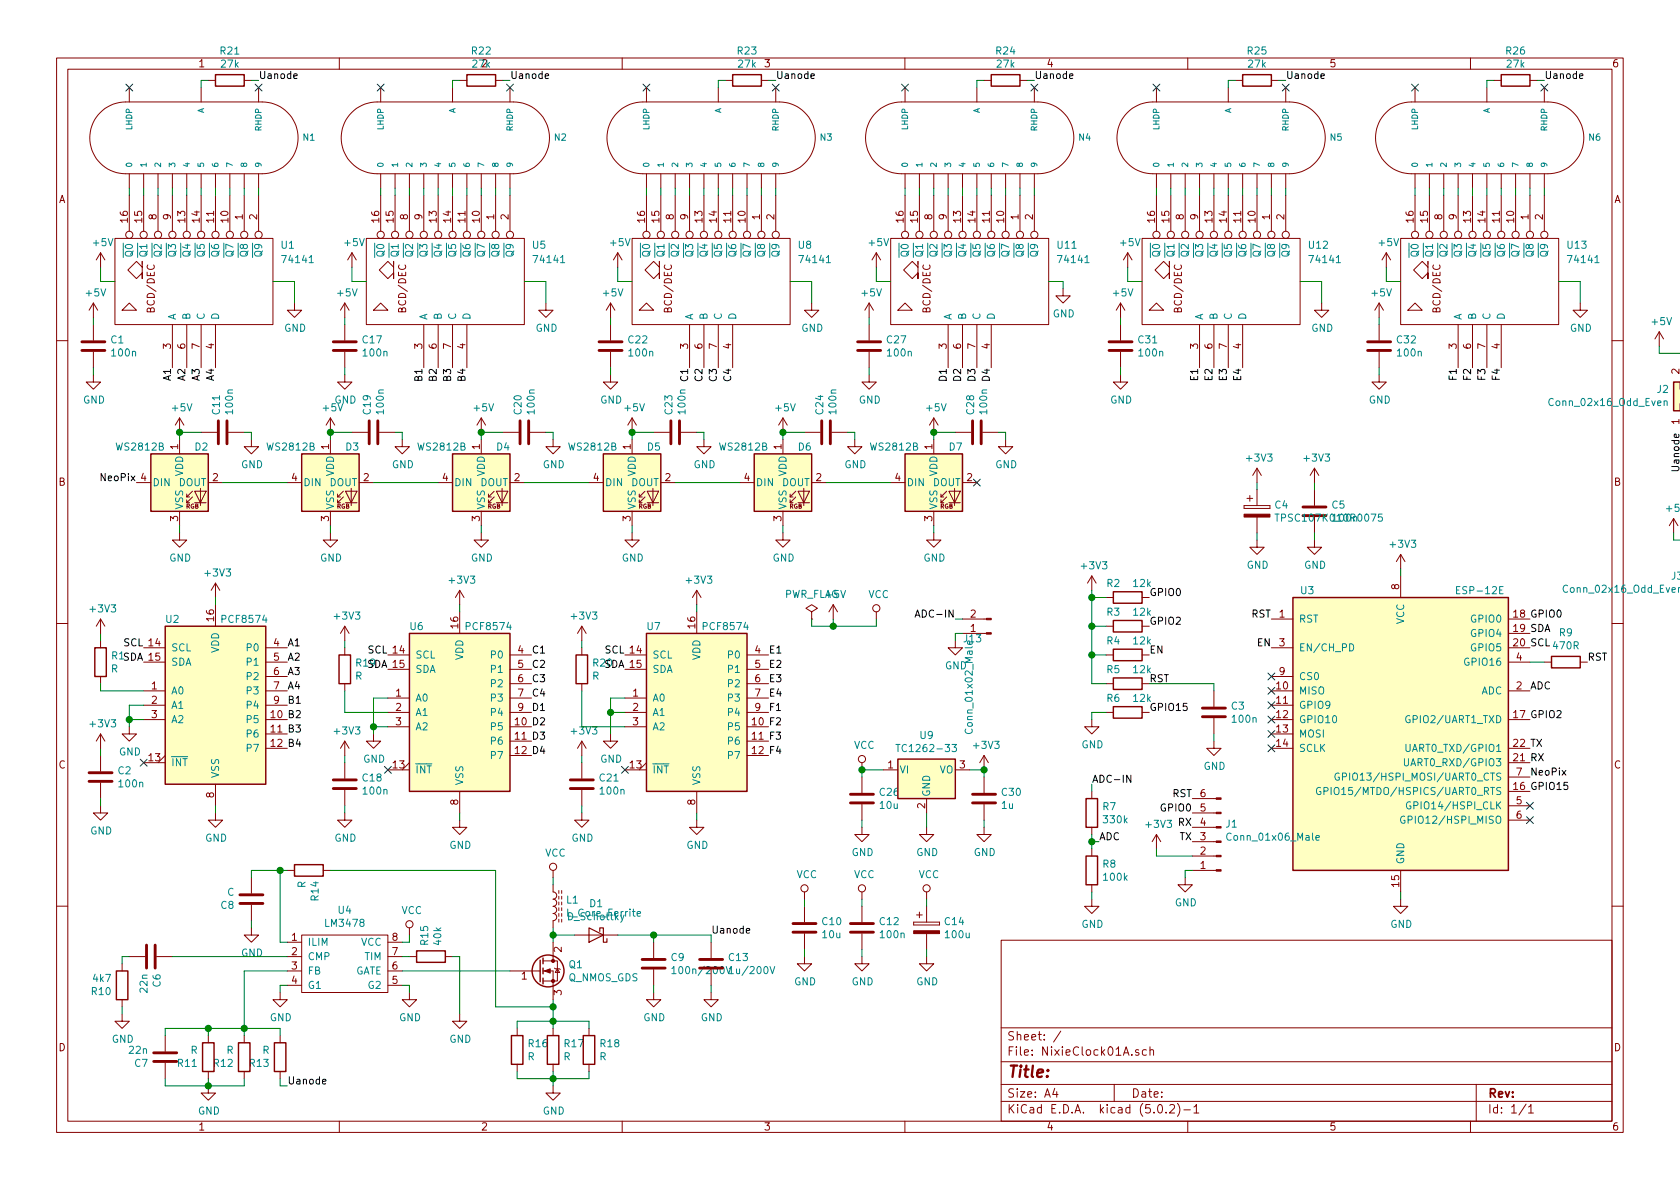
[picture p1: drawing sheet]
<svg xmlns="http://www.w3.org/2000/svg" width="297mm" height="210mm" viewBox="0 0 297 210" stroke-linecap="round" stroke-linejoin="round" font-family="sans-serif">
<defs><g id="words">
<text font-size="2.8" fill="#840000" x="178" y="190.5">Title:</text>
<g font-size="2.1" fill="#840000">
<text x="178" y="184">Sheet: /</text>
<text x="178" y="186.7">File: NixieClock01A.sch</text>
<text x="178" y="196.9">KiCad E.D.A. kicad (5.0.2)-1</text>
<text x="178" y="194.1">Size: A4</text>
<text x="200" y="194.1">Date:</text>
<text x="263" y="194.1">Rev:</text>
<text x="263" y="196.9">Id: 1/1</text>
</g>
<g font-size="1.8" fill="#840000">
<text x="35" y="11.9">1</text>
<text x="135" y="11.9">3</text>
<text x="185" y="11.9">4</text>
<text x="235" y="11.9">5</text>
<text x="285" y="11.9">6</text>
<text x="10.4" y="35.9">A</text>
<text x="285.4" y="35.9">A</text>
<text x="22.6" y="39.3" transform="rotate(-90 22.6 39.3)">16</text>
<text x="25.1" y="39.3" transform="rotate(-90 25.1 39.3)">15</text>
<text x="27.7" y="38.8" transform="rotate(-90 27.7 38.8)">8</text>
<text x="30.2" y="38.8" transform="rotate(-90 30.2 38.8)">9</text>
<text x="32.8" y="39.3" transform="rotate(-90 32.8 39.3)">13</text>
<text x="35.3" y="39.3" transform="rotate(-90 35.3 39.3)">14</text>
<text x="37.8" y="39.3" transform="rotate(-90 37.8 39.3)">11</text>
<text x="40.4" y="39.3" transform="rotate(-90 40.4 39.3)">10</text>
<text x="42.9" y="38.8" transform="rotate(-90 42.9 38.8)">1</text>
<text x="45.5" y="38.8" transform="rotate(-90 45.5 38.8)">2</text>
<text x="67.1" y="39.3" transform="rotate(-90 67.1 39.3)">16</text>
<text x="69.6" y="39.3" transform="rotate(-90 69.6 39.3)">15</text>
<text x="72.1" y="38.8" transform="rotate(-90 72.1 38.8)">8</text>
<text x="74.7" y="38.8" transform="rotate(-90 74.7 38.8)">9</text>
<text x="77.2" y="39.3" transform="rotate(-90 77.2 39.3)">13</text>
<text x="79.8" y="39.3" transform="rotate(-90 79.8 39.3)">14</text>
<text x="82.3" y="39.3" transform="rotate(-90 82.3 39.3)">11</text>
<text x="84.8" y="39.3" transform="rotate(-90 84.8 39.3)">10</text>
<text x="87.4" y="38.8" transform="rotate(-90 87.4 38.8)">1</text>
<text x="89.9" y="38.8" transform="rotate(-90 89.9 38.8)">2</text>
<text x="114" y="39.3" transform="rotate(-90 114 39.3)">16</text>
<text x="116.6" y="39.3" transform="rotate(-90 116.6 39.3)">15</text>
<text x="119.1" y="38.8" transform="rotate(-90 119.1 38.8)">8</text>
<text x="121.7" y="38.8" transform="rotate(-90 121.7 38.8)">9</text>
<text x="124.2" y="39.3" transform="rotate(-90 124.2 39.3)">13</text>
<text x="126.7" y="39.3" transform="rotate(-90 126.7 39.3)">14</text>
<text x="129.3" y="39.3" transform="rotate(-90 129.3 39.3)">11</text>
<text x="131.8" y="39.3" transform="rotate(-90 131.8 39.3)">10</text>
<text x="134.4" y="38.8" transform="rotate(-90 134.4 38.8)">1</text>
<text x="136.9" y="38.8" transform="rotate(-90 136.9 38.8)">2</text>
<text x="159.8" y="39.3" transform="rotate(-90 159.8 39.3)">16</text>
<text x="162.3" y="39.3" transform="rotate(-90 162.3 39.3)">15</text>
<text x="164.8" y="38.8" transform="rotate(-90 164.8 38.8)">8</text>
<text x="167.4" y="38.8" transform="rotate(-90 167.4 38.8)">9</text>
<text x="169.9" y="39.3" transform="rotate(-90 169.9 39.3)">13</text>
<text x="172.5" y="39.3" transform="rotate(-90 172.5 39.3)">14</text>
<text x="175" y="39.3" transform="rotate(-90 175 39.3)">11</text>
<text x="177.5" y="39.3" transform="rotate(-90 177.5 39.3)">10</text>
<text x="180.1" y="38.8" transform="rotate(-90 180.1 38.8)">1</text>
<text x="182.6" y="38.8" transform="rotate(-90 182.6 38.8)">2</text>
<text x="204.2" y="39.3" transform="rotate(-90 204.2 39.3)">16</text>
<text x="206.8" y="39.3" transform="rotate(-90 206.8 39.3)">15</text>
<text x="209.3" y="38.8" transform="rotate(-90 209.3 38.8)">8</text>
<text x="211.8" y="38.8" transform="rotate(-90 211.8 38.8)">9</text>
<text x="214.4" y="39.3" transform="rotate(-90 214.4 39.3)">13</text>
<text x="216.9" y="39.3" transform="rotate(-90 216.9 39.3)">14</text>
<text x="219.5" y="39.3" transform="rotate(-90 219.5 39.3)">11</text>
<text x="222" y="39.3" transform="rotate(-90 222 39.3)">10</text>
<text x="224.5" y="38.8" transform="rotate(-90 224.5 38.8)">1</text>
<text x="227.1" y="38.8" transform="rotate(-90 227.1 38.8)">2</text>
<text x="249.9" y="39.3" transform="rotate(-90 249.9 39.3)">16</text>
<text x="252.5" y="39.3" transform="rotate(-90 252.5 39.3)">15</text>
<text x="255" y="38.8" transform="rotate(-90 255 38.8)">8</text>
<text x="257.6" y="38.8" transform="rotate(-90 257.6 38.8)">9</text>
<text x="260.1" y="39.3" transform="rotate(-90 260.1 39.3)">13</text>
<text x="262.6" y="39.3" transform="rotate(-90 262.6 39.3)">14</text>
<text x="265.2" y="39.3" transform="rotate(-90 265.2 39.3)">11</text>
<text x="267.7" y="39.3" transform="rotate(-90 267.7 39.3)">10</text>
<text x="270.3" y="38.8" transform="rotate(-90 270.3 38.8)">1</text>
<text x="272.8" y="38.8" transform="rotate(-90 272.8 38.8)">2</text>
<text x="27.4" y="55.1" transform="rotate(-90 27.4 55.1)">BCD/DEC</text>
<text x="71.8" y="55.1" transform="rotate(-90 71.8 55.1)">BCD/DEC</text>
<text x="118.8" y="55.1" transform="rotate(-90 118.8 55.1)">BCD/DEC</text>
<text x="164.5" y="55.1" transform="rotate(-90 164.5 55.1)">BCD/DEC</text>
<text x="209" y="55.1" transform="rotate(-90 209 55.1)">BCD/DEC</text>
<text x="254.7" y="55.1" transform="rotate(-90 254.7 55.1)">BCD/DEC</text>
<text x="30.2" y="61.7" transform="rotate(-90 30.2 61.7)">3</text>
<text x="32.8" y="61.7" transform="rotate(-90 32.8 61.7)">6</text>
<text x="35.3" y="61.7" transform="rotate(-90 35.3 61.7)">7</text>
<text x="37.8" y="61.7" transform="rotate(-90 37.8 61.7)">4</text>
<text x="74.7" y="61.7" transform="rotate(-90 74.7 61.7)">3</text>
<text x="77.2" y="61.7" transform="rotate(-90 77.2 61.7)">6</text>
<text x="79.8" y="61.7" transform="rotate(-90 79.8 61.7)">7</text>
<text x="82.3" y="61.7" transform="rotate(-90 82.3 61.7)">4</text>
<text x="121.7" y="61.7" transform="rotate(-90 121.7 61.7)">3</text>
<text x="124.2" y="61.7" transform="rotate(-90 124.2 61.7)">6</text>
<text x="126.7" y="61.7" transform="rotate(-90 126.7 61.7)">7</text>
<text x="129.3" y="61.7" transform="rotate(-90 129.3 61.7)">4</text>
<text x="167.4" y="61.7" transform="rotate(-90 167.4 61.7)">3</text>
<text x="169.9" y="61.7" transform="rotate(-90 169.9 61.7)">6</text>
<text x="172.5" y="61.7" transform="rotate(-90 172.5 61.7)">7</text>
<text x="175" y="61.7" transform="rotate(-90 175 61.7)">4</text>
<text x="211.8" y="61.7" transform="rotate(-90 211.8 61.7)">3</text>
<text x="214.4" y="61.7" transform="rotate(-90 214.4 61.7)">6</text>
<text x="216.9" y="61.7" transform="rotate(-90 216.9 61.7)">7</text>
<text x="219.5" y="61.7" transform="rotate(-90 219.5 61.7)">4</text>
<text x="257.6" y="61.7" transform="rotate(-90 257.6 61.7)">3</text>
<text x="260.1" y="61.7" transform="rotate(-90 260.1 61.7)">6</text>
<text x="262.6" y="61.7" transform="rotate(-90 262.6 61.7)">7</text>
<text x="265.2" y="61.7" transform="rotate(-90 265.2 61.7)">4</text>
<text x="296.9" y="66.1" transform="rotate(-90 296.9 66.1)">2</text>
<text x="296.9" y="75" transform="rotate(-90 296.9 75)">1</text>
<text x="31.5" y="79.5" transform="rotate(-90 31.5 79.5)">1</text>
<text x="58.2" y="79.5" transform="rotate(-90 58.2 79.5)">1</text>
<text x="84.8" y="79.5" transform="rotate(-90 84.8 79.5)">1</text>
<text x="111.5" y="79.5" transform="rotate(-90 111.5 79.5)">1</text>
<text x="138.2" y="79.5" transform="rotate(-90 138.2 79.5)">1</text>
<text x="164.8" y="79.5" transform="rotate(-90 164.8 79.5)">1</text>
<text x="10.4" y="85.9">B</text>
<text x="37.6" y="85.1">2</text>
<text x="51.6" y="85.1">4</text>
<text x="64.3" y="85.1">2</text>
<text x="78.3" y="85.1">4</text>
<text x="91" y="85.1">2</text>
<text x="104.9" y="85.1">4</text>
<text x="117.6" y="85.1">2</text>
<text x="131.6" y="85.1">4</text>
<text x="144.3" y="85.1">2</text>
<text x="158.3" y="85.1">4</text>
<text x="171" y="85.1">2</text>
<text x="285.4" y="85.9">B</text>
<text x="31.5" y="92.2" transform="rotate(-90 31.5 92.2)">3</text>
<text x="58.2" y="92.2" transform="rotate(-90 58.2 92.2)">3</text>
<text x="84.8" y="92.2" transform="rotate(-90 84.8 92.2)">3</text>
<text x="111.5" y="92.2" transform="rotate(-90 111.5 92.2)">3</text>
<text x="138.2" y="92.2" transform="rotate(-90 138.2 92.2)">3</text>
<text x="164.8" y="92.2" transform="rotate(-90 164.8 92.2)">3</text>
<text x="247.4" y="104.2" transform="rotate(-90 247.4 104.2)">8</text>
<text x="37.8" y="109.8" transform="rotate(-90 37.8 109.8)">16</text>
<text x="81" y="111.1" transform="rotate(-90 81 111.1)">16</text>
<text x="122.9" y="111.1" transform="rotate(-90 122.9 111.1)">16</text>
<text x="171.6" y="111.8">1</text>
<text x="171.6" y="109.2">2</text>
<text x="226.2" y="109.2">1</text>
<text x="48.4" y="114.3">4</text>
<text x="48.4" y="116.8">5</text>
<text x="48.4" y="119.4">6</text>
<text x="91.6" y="115.6">4</text>
<text x="91.6" y="118.1">5</text>
<text x="133.5" y="115.6">4</text>
<text x="133.5" y="118.1">5</text>
<text x="226.2" y="114.3">3</text>
<text x="226.2" y="119.4">9</text>
<text x="268.1" y="116.8">4</text>
<text x="26.8" y="121.9">1</text>
<text x="26.8" y="124.5">2</text>
<text x="48.4" y="121.9">7</text>
<text x="48.4" y="124.5">9</text>
<text x="70" y="123.2">1</text>
<text x="70" y="125.7">2</text>
<text x="91.6" y="120.6">6</text>
<text x="91.6" y="123.2">7</text>
<text x="91.6" y="125.7">9</text>
<text x="111.9" y="123.2">1</text>
<text x="111.9" y="125.7">2</text>
<text x="133.5" y="120.6">6</text>
<text x="133.5" y="123.2">7</text>
<text x="133.5" y="125.7">9</text>
<text x="225.7" y="121.9">10</text>
<text x="225.7" y="124.5">11</text>
<text x="268.1" y="121.9">2</text>
<text x="26.8" y="127">3</text>
<text x="70" y="128.3">3</text>
<text x="111.9" y="128.3">3</text>
<text x="225.7" y="127">12</text>
<text x="225.7" y="129.5">13</text>
<text x="10.4" y="135.9">C</text>
<text x="26.3" y="134.6">13</text>
<text x="69.5" y="135.9">13</text>
<text x="111.4" y="135.9">13</text>
<text x="157" y="135.9">1</text>
<text x="169.7" y="135.9">3</text>
<text x="225.7" y="132.1">14</text>
<text x="268.1" y="137.2">7</text>
<text x="285.4" y="135.9">C</text>
<text x="37.8" y="141.1" transform="rotate(-90 37.8 141.1)">8</text>
<text x="81" y="142.3" transform="rotate(-90 81 142.3)">8</text>
<text x="122.9" y="142.3" transform="rotate(-90 122.9 142.3)">8</text>
<text x="163.6" y="143" transform="rotate(-90 163.6 143)">2</text>
<text x="212.2" y="143.5">5</text>
<text x="212.2" y="141">6</text>
<text x="268.1" y="142.2">5</text>
<text x="212.2" y="148.6">3</text>
<text x="212.2" y="146">4</text>
<text x="268.1" y="144.8">6</text>
<text x="212.2" y="153.7">1</text>
<text x="212.2" y="151.1">2</text>
<text x="247.4" y="156.8" transform="rotate(-90 247.4 156.8)">15</text>
<text x="51.6" y="166.4">1</text>
<text x="69.4" y="166.4">8</text>
<text x="51.6" y="168.9">2</text>
<text x="51.6" y="171.4">3</text>
<text x="51.6" y="174">4</text>
<text x="69.4" y="174">5</text>
<text x="69.4" y="171.4">6</text>
<text x="69.4" y="168.9">7</text>
<text x="92.2" y="173.2">1</text>
<text x="99.3" y="168.4" transform="rotate(-90 99.3 168.4)">2</text>
<text x="99.3" y="176" transform="rotate(-90 99.3 176)">3</text>
<text x="10.4" y="185.9">D</text>
<text x="285.4" y="185.9">D</text>
<text x="35" y="199.9">1</text>
<text x="85" y="199.9">2</text>
<text x="135" y="199.9">3</text>
<text x="185" y="199.9">4</text>
<text x="235" y="199.9">5</text>
<text x="285" y="199.9">6</text>
</g>
<g font-size="1.8" fill="#008484">
<text x="39" y="9.6">R21</text>
<text x="39.2" y="12">27k</text>
<text x="83.5" y="9.6">R22</text>
<text x="83.6" y="12">27k</text>
<text x="85" y="11.9">2</text>
<text x="130.5" y="9.6">R23</text>
<text x="130.6" y="12">27k</text>
<text x="176.2" y="9.6">R24</text>
<text x="176.3" y="12">27k</text>
<text x="220.6" y="9.6">R25</text>
<text x="220.8" y="12">27k</text>
<text x="266.3" y="9.6">R26</text>
<text x="266.5" y="12">27k</text>
<text x="16.6" y="43.5">+5V</text>
<text x="23.5" y="45.3" transform="rotate(-90 23.5 45.3)">Q0</text>
<text x="26" y="45.3" transform="rotate(-90 26 45.3)">Q1</text>
<text x="28.6" y="45.3" transform="rotate(-90 28.6 45.3)">Q2</text>
<text x="31.1" y="45.3" transform="rotate(-90 31.1 45.3)">Q3</text>
<text x="33.7" y="45.3" transform="rotate(-90 33.7 45.3)">Q4</text>
<text x="36.2" y="45.3" transform="rotate(-90 36.2 45.3)">Q5</text>
<text x="38.7" y="45.3" transform="rotate(-90 38.7 45.3)">Q6</text>
<text x="41.3" y="45.3" transform="rotate(-90 41.3 45.3)">Q7</text>
<text x="43.8" y="45.3" transform="rotate(-90 43.8 45.3)">Q8</text>
<text x="46.4" y="45.3" transform="rotate(-90 46.4 45.3)">Q9</text>
<text x="49.8" y="44">U1</text>
<text x="50.2" y="46.5">74141</text>
<text x="61" y="43.5">+5V</text>
<text x="67.9" y="45.3" transform="rotate(-90 67.9 45.3)">Q0</text>
<text x="70.5" y="45.3" transform="rotate(-90 70.5 45.3)">Q1</text>
<text x="73" y="45.3" transform="rotate(-90 73 45.3)">Q2</text>
<text x="75.6" y="45.3" transform="rotate(-90 75.6 45.3)">Q3</text>
<text x="78.1" y="45.3" transform="rotate(-90 78.1 45.3)">Q4</text>
<text x="80.6" y="45.3" transform="rotate(-90 80.6 45.3)">Q5</text>
<text x="83.2" y="45.3" transform="rotate(-90 83.2 45.3)">Q6</text>
<text x="85.7" y="45.3" transform="rotate(-90 85.7 45.3)">Q7</text>
<text x="88.3" y="45.3" transform="rotate(-90 88.3 45.3)">Q8</text>
<text x="90.8" y="45.3" transform="rotate(-90 90.8 45.3)">Q9</text>
<text x="94.2" y="44">U5</text>
<text x="94.6" y="46.5">74141</text>
<text x="108" y="43.5">+5V</text>
<text x="114.9" y="45.3" transform="rotate(-90 114.9 45.3)">Q0</text>
<text x="117.5" y="45.3" transform="rotate(-90 117.5 45.3)">Q1</text>
<text x="120" y="45.3" transform="rotate(-90 120 45.3)">Q2</text>
<text x="122.6" y="45.3" transform="rotate(-90 122.6 45.3)">Q3</text>
<text x="125.1" y="45.3" transform="rotate(-90 125.1 45.3)">Q4</text>
<text x="127.6" y="45.3" transform="rotate(-90 127.6 45.3)">Q5</text>
<text x="130.2" y="45.3" transform="rotate(-90 130.2 45.3)">Q6</text>
<text x="132.7" y="45.3" transform="rotate(-90 132.7 45.3)">Q7</text>
<text x="135.3" y="45.3" transform="rotate(-90 135.3 45.3)">Q8</text>
<text x="137.8" y="45.3" transform="rotate(-90 137.8 45.3)">Q9</text>
<text x="141.2" y="44">U8</text>
<text x="141.6" y="46.5">74141</text>
<text x="153.7" y="43.5">+5V</text>
<text x="160.7" y="45.3" transform="rotate(-90 160.7 45.3)">Q0</text>
<text x="163.2" y="45.3" transform="rotate(-90 163.2 45.3)">Q1</text>
<text x="165.7" y="45.3" transform="rotate(-90 165.7 45.3)">Q2</text>
<text x="168.3" y="45.3" transform="rotate(-90 168.3 45.3)">Q3</text>
<text x="170.8" y="45.3" transform="rotate(-90 170.8 45.3)">Q4</text>
<text x="173.4" y="45.3" transform="rotate(-90 173.4 45.3)">Q5</text>
<text x="175.9" y="45.3" transform="rotate(-90 175.9 45.3)">Q6</text>
<text x="178.4" y="45.3" transform="rotate(-90 178.4 45.3)">Q7</text>
<text x="181" y="45.3" transform="rotate(-90 181 45.3)">Q8</text>
<text x="183.5" y="45.3" transform="rotate(-90 183.5 45.3)">Q9</text>
<text x="187" y="44">U11</text>
<text x="187.3" y="46.5">74141</text>
<text x="198.2" y="43.5">+5V</text>
<text x="205.1" y="45.3" transform="rotate(-90 205.1 45.3)">Q0</text>
<text x="207.6" y="45.3" transform="rotate(-90 207.6 45.3)">Q1</text>
<text x="210.2" y="45.3" transform="rotate(-90 210.2 45.3)">Q2</text>
<text x="212.7" y="45.3" transform="rotate(-90 212.7 45.3)">Q3</text>
<text x="215.3" y="45.3" transform="rotate(-90 215.3 45.3)">Q4</text>
<text x="217.8" y="45.3" transform="rotate(-90 217.8 45.3)">Q5</text>
<text x="220.3" y="45.3" transform="rotate(-90 220.3 45.3)">Q6</text>
<text x="222.9" y="45.3" transform="rotate(-90 222.9 45.3)">Q7</text>
<text x="225.4" y="45.3" transform="rotate(-90 225.4 45.3)">Q8</text>
<text x="228" y="45.3" transform="rotate(-90 228 45.3)">Q9</text>
<text x="231.5" y="44">U12</text>
<text x="231.8" y="46.5">74141</text>
<text x="243.9" y="43.5">+5V</text>
<text x="250.8" y="45.3" transform="rotate(-90 250.8 45.3)">Q0</text>
<text x="253.4" y="45.3" transform="rotate(-90 253.4 45.3)">Q1</text>
<text x="255.9" y="45.3" transform="rotate(-90 255.9 45.3)">Q2</text>
<text x="258.4" y="45.3" transform="rotate(-90 258.4 45.3)">Q3</text>
<text x="261" y="45.3" transform="rotate(-90 261 45.3)">Q4</text>
<text x="263.5" y="45.3" transform="rotate(-90 263.5 45.3)">Q5</text>
<text x="266.1" y="45.3" transform="rotate(-90 266.1 45.3)">Q6</text>
<text x="268.6" y="45.3" transform="rotate(-90 268.6 45.3)">Q7</text>
<text x="271.1" y="45.3" transform="rotate(-90 271.1 45.3)">Q8</text>
<text x="273.7" y="45.3" transform="rotate(-90 273.7 45.3)">Q9</text>
<text x="277.2" y="44">U13</text>
<text x="277.5" y="46.5">74141</text>
<text x="15.3" y="52.4">+5V</text>
<text x="59.7" y="52.4">+5V</text>
<text x="106.7" y="52.4">+5V</text>
<text x="152.5" y="52.4">+5V</text>
<text x="196.9" y="52.4">+5V</text>
<text x="242.6" y="52.4">+5V</text>
<text x="31.1" y="56.6" transform="rotate(-90 31.1 56.6)">A</text>
<text x="33.7" y="56.6" transform="rotate(-90 33.7 56.6)">B</text>
<text x="36.2" y="56.6" transform="rotate(-90 36.2 56.6)">C</text>
<text x="38.7" y="56.6" transform="rotate(-90 38.7 56.6)">D</text>
<text x="50.2" y="58.7">GND</text>
<text x="75.6" y="56.6" transform="rotate(-90 75.6 56.6)">A</text>
<text x="78.1" y="56.6" transform="rotate(-90 78.1 56.6)">B</text>
<text x="80.6" y="56.6" transform="rotate(-90 80.6 56.6)">C</text>
<text x="83.2" y="56.6" transform="rotate(-90 83.2 56.6)">D</text>
<text x="94.7" y="58.7">GND</text>
<text x="122.6" y="56.6" transform="rotate(-90 122.6 56.6)">A</text>
<text x="125.1" y="56.6" transform="rotate(-90 125.1 56.6)">B</text>
<text x="127.6" y="56.6" transform="rotate(-90 127.6 56.6)">C</text>
<text x="130.2" y="56.6" transform="rotate(-90 130.2 56.6)">D</text>
<text x="141.7" y="58.7">GND</text>
<text x="168.3" y="56.6" transform="rotate(-90 168.3 56.6)">A</text>
<text x="170.8" y="56.6" transform="rotate(-90 170.8 56.6)">B</text>
<text x="173.4" y="56.6" transform="rotate(-90 173.4 56.6)">C</text>
<text x="175.9" y="56.6" transform="rotate(-90 175.9 56.6)">D</text>
<text x="186.1" y="56.1">GND</text>
<text x="212.7" y="56.6" transform="rotate(-90 212.7 56.6)">A</text>
<text x="215.3" y="56.6" transform="rotate(-90 215.3 56.6)">B</text>
<text x="217.8" y="56.6" transform="rotate(-90 217.8 56.6)">C</text>
<text x="220.3" y="56.6" transform="rotate(-90 220.3 56.6)">D</text>
<text x="231.9" y="58.7">GND</text>
<text x="258.4" y="56.6" transform="rotate(-90 258.4 56.6)">A</text>
<text x="261" y="56.6" transform="rotate(-90 261 56.6)">B</text>
<text x="263.5" y="56.6" transform="rotate(-90 263.5 56.6)">C</text>
<text x="266.1" y="56.6" transform="rotate(-90 266.1 56.6)">D</text>
<text x="277.6" y="58.7">GND</text>
<text x="292.2" y="57.5">+5V</text>
<text x="19.6" y="60.7">C1</text>
<text x="19.9" y="63">100n</text>
<text x="64.2" y="60.7">C17</text>
<text x="64.3" y="63">100n</text>
<text x="111.2" y="60.7">C22</text>
<text x="111.3" y="63">100n</text>
<text x="156.9" y="60.7">C27</text>
<text x="157" y="63">100n</text>
<text x="201.3" y="60.7">C31</text>
<text x="201.5" y="63">100n</text>
<text x="247" y="60.7">C32</text>
<text x="247.2" y="63">100n</text>
<text x="14.7" y="71.4">GND</text>
<text x="59.1" y="71.4">GND</text>
<text x="106.1" y="71.4">GND</text>
<text x="151.8" y="71.4">GND</text>
<text x="196.3" y="71.4">GND</text>
<text x="242" y="71.4">GND</text>
<text x="274.3" y="71.8">Conn_02x16_Odd_Even</text>
<text x="293" y="69.5">J2</text>
<text x="30.5" y="72.7">+5V</text>
<text x="38.9" y="73.2" transform="rotate(-90 38.9 73.2)">C11</text>
<text x="41.2" y="73.1" transform="rotate(-90 41.2 73.1)">100n</text>
<text x="57.2" y="72.7">+5V</text>
<text x="65.6" y="73.2" transform="rotate(-90 65.6 73.2)">C19</text>
<text x="67.9" y="73.1" transform="rotate(-90 67.9 73.1)">100n</text>
<text x="83.9" y="72.7">+5V</text>
<text x="92.2" y="73.2" transform="rotate(-90 92.2 73.2)">C20</text>
<text x="94.5" y="73.1" transform="rotate(-90 94.5 73.1)">100n</text>
<text x="110.5" y="72.7">+5V</text>
<text x="118.9" y="73.2" transform="rotate(-90 118.9 73.2)">C23</text>
<text x="121.2" y="73.1" transform="rotate(-90 121.2 73.1)">100n</text>
<text x="137.2" y="72.7">+5V</text>
<text x="145.6" y="73.2" transform="rotate(-90 145.6 73.2)">C24</text>
<text x="147.9" y="73.1" transform="rotate(-90 147.9 73.1)">100n</text>
<text x="163.9" y="72.7">+5V</text>
<text x="172.2" y="73.2" transform="rotate(-90 172.2 73.2)">C28</text>
<text x="174.5" y="73.1" transform="rotate(-90 174.5 73.1)">100n</text>
<text x="20.8" y="79.7">WS2812B</text>
<text x="34.5" y="79.7">D2</text>
<text x="42.6" y="82.8">GND</text>
<text x="47.4" y="79.7">WS2812B</text>
<text x="61.2" y="79.7">D3</text>
<text x="69.3" y="82.8">GND</text>
<text x="74.1" y="79.7">WS2812B</text>
<text x="87.8" y="79.7">D4</text>
<text x="96" y="82.8">GND</text>
<text x="100.8" y="79.7">WS2812B</text>
<text x="114.5" y="79.7">D5</text>
<text x="122.6" y="82.8">GND</text>
<text x="127.4" y="79.7">WS2812B</text>
<text x="141.2" y="79.7">D6</text>
<text x="149.3" y="82.8">GND</text>
<text x="154.1" y="79.7">WS2812B</text>
<text x="167.8" y="79.7">D7</text>
<text x="176" y="82.8">GND</text>
<text x="220.5" y="81.6">+3V3</text>
<text x="230.7" y="81.6">+3V3</text>
<text x="26.9" y="86">DIN</text>
<text x="31.6" y="86">DOUT</text>
<text x="32.4" y="84.2" transform="rotate(-90 32.4 84.2)">VDD</text>
<text x="53.6" y="86">DIN</text>
<text x="58.2" y="86">DOUT</text>
<text x="59.1" y="84.2" transform="rotate(-90 59.1 84.2)">VDD</text>
<text x="80.3" y="86">DIN</text>
<text x="84.9" y="86">DOUT</text>
<text x="85.7" y="84.2" transform="rotate(-90 85.7 84.2)">VDD</text>
<text x="106.9" y="86">DIN</text>
<text x="111.6" y="86">DOUT</text>
<text x="112.4" y="84.2" transform="rotate(-90 112.4 84.2)">VDD</text>
<text x="133.6" y="86">DIN</text>
<text x="138.3" y="86">DOUT</text>
<text x="139.1" y="84.2" transform="rotate(-90 139.1 84.2)">VDD</text>
<text x="160.3" y="86">DIN</text>
<text x="164.9" y="86">DOUT</text>
<text x="165.7" y="84.2" transform="rotate(-90 165.7 84.2)">VDD</text>
<text x="225.5" y="89.9">C4</text>
<text x="235.5" y="89.9">C5</text>
<text x="32.4" y="90.2" transform="rotate(-90 32.4 90.2)">VSS</text>
<text x="59.1" y="90.2" transform="rotate(-90 59.1 90.2)">VSS</text>
<text x="85.7" y="90.2" transform="rotate(-90 85.7 90.2)">VSS</text>
<text x="112.4" y="90.2" transform="rotate(-90 112.4 90.2)">VSS</text>
<text x="139.1" y="90.2" transform="rotate(-90 139.1 90.2)">VSS</text>
<text x="165.7" y="90.2" transform="rotate(-90 165.7 90.2)">VSS</text>
<text x="226.5" y="92.2">TPSC107K010R0075</text>
<text x="235.8" y="92.2">100n</text>
<text x="294.7" y="90.5">+5V</text>
<text x="29.9" y="99.3">GND</text>
<text x="36.4" y="101.9">+3V3</text>
<text x="56.6" y="99.3">GND</text>
<text x="83.3" y="99.3">GND</text>
<text x="109.9" y="99.3">GND</text>
<text x="136.6" y="99.3">GND</text>
<text x="163.3" y="99.3">GND</text>
<text x="191.3" y="100.7">+3V3</text>
<text x="220.4" y="100.6">GND</text>
<text x="230.6" y="100.6">GND</text>
<text x="245.9" y="96.9">+3V3</text>
<text x="79.6" y="103.2">+3V3</text>
<text x="121.5" y="103.2">+3V3</text>
<text x="138.6" y="105.7">PWR_FLAG</text>
<text x="146.1" y="105.8">+5V</text>
<text x="153.5" y="105.8">VCC</text>
<text x="195.7" y="103.8">R2</text>
<text x="200.5" y="103.8">12k</text>
<text x="230" y="105.1">U3</text>
<text x="258" y="105.1">ESP-12E</text>
<text x="276.8" y="104.8">Conn_02x16_Odd_Even</text>
<text x="295.6" y="102.5">J3</text>
<text x="16.1" y="108.3">+3V3</text>
<text x="29.4" y="110.2">U2</text>
<text x="39.4" y="110.2">PCF8574</text>
<text x="59.3" y="109.6">+3V3</text>
<text x="72.5" y="111.4">U6</text>
<text x="82.6" y="111.4">PCF8574</text>
<text x="101.2" y="109.6">+3V3</text>
<text x="114.5" y="111.4">U7</text>
<text x="124.5" y="111.4">PCF8574</text>
<text x="170.5" y="113.6">J13</text>
<text x="195.7" y="108.9">R3</text>
<text x="195.7" y="114">R4</text>
<text x="200.5" y="108.9">12k</text>
<text x="200.5" y="114">12k</text>
<text x="229.6" y="110.1">RST</text>
<text x="248.3" y="110.4" transform="rotate(-90 248.3 110.4)">VCC</text>
<text x="260.3" y="110.1">GPIO0</text>
<text x="260.3" y="112.6">GPIO4</text>
<text x="275.7" y="112.5">R9</text>
<text x="19.6" y="118.9">R</text>
<text x="30.2" y="115.2">SCL</text>
<text x="30.2" y="117.7">SDA</text>
<text x="38.7" y="115.5" transform="rotate(-90 38.7 115.5)">VDD</text>
<text x="43.8" y="115.2">P0</text>
<text x="43.8" y="117.7">P1</text>
<text x="73.4" y="116.5">SCL</text>
<text x="73.4" y="119">SDA</text>
<text x="81.9" y="116.8" transform="rotate(-90 81.9 116.8)">VDD</text>
<text x="87" y="116.5">P0</text>
<text x="87" y="119">P1</text>
<text x="115.3" y="116.5">SCL</text>
<text x="115.3" y="119">SDA</text>
<text x="123.8" y="116.8" transform="rotate(-90 123.8 116.8)">VDD</text>
<text x="128.9" y="116.5">P0</text>
<text x="128.9" y="119">P1</text>
<text x="167.1" y="118.4">GND</text>
<text x="195.7" y="119">R5</text>
<text x="200.5" y="119">12k</text>
<text x="229.6" y="115.2">EN/CH_PD</text>
<text x="259.3" y="117.7">GPIO16</text>
<text x="260.3" y="115.2">GPIO5</text>
<text x="274.8" y="114.8">470R</text>
<text x="30.2" y="122.8">A0</text>
<text x="30.2" y="125.3">A1</text>
<text x="43.8" y="120.3">P2</text>
<text x="43.8" y="122.8">P3</text>
<text x="43.8" y="125.3">P4</text>
<text x="62.8" y="120.2">R</text>
<text x="73.4" y="124.1">A0</text>
<text x="87" y="121.5">P2</text>
<text x="87" y="124.1">P3</text>
<text x="104.7" y="120.2">R</text>
<text x="115.3" y="124.1">A0</text>
<text x="128.9" y="121.5">P2</text>
<text x="128.9" y="124.1">P3</text>
<text x="195.7" y="124.1">R6</text>
<text x="200.5" y="124.1">12k</text>
<text x="217.8" y="125.5">C3</text>
<text x="229.6" y="122.8">MISO</text>
<text x="229.6" y="125.3">GPIO9</text>
<text x="229.6" y="120.3">CS0</text>
<text x="261.8" y="122.8">ADC</text>
<text x="16.1" y="128.6">+3V3</text>
<text x="30.2" y="127.9">A2</text>
<text x="43.8" y="127.9">P5</text>
<text x="43.8" y="130.4">P6</text>
<text x="59.3" y="129.9">+3V3</text>
<text x="73.4" y="126.6">A1</text>
<text x="73.4" y="129.2">A2</text>
<text x="87" y="129.2">P5</text>
<text x="87" y="131.7">P6</text>
<text x="87" y="126.6">P4</text>
<text x="101.2" y="129.9">+3V3</text>
<text x="115.3" y="126.6">A1</text>
<text x="115.3" y="129.2">A2</text>
<text x="128.9" y="129.2">P5</text>
<text x="128.9" y="131.7">P6</text>
<text x="128.9" y="126.6">P4</text>
<text x="162.7" y="130.7">U9</text>
<text x="172" y="129.2" transform="rotate(-90 172 129.2)">Conn_01x02_Male</text>
<text x="218" y="127.8">100n</text>
<text x="229.6" y="127.9">GPIO10</text>
<text x="229.6" y="130.4">MOSI</text>
<text x="249.4" y="127.9">GPIO2/UART1_TXD</text>
<text x="20.9" y="136.9">C2</text>
<text x="21" y="133.6">GND</text>
<text x="30.2" y="135.5">INT</text>
<text x="38.7" y="137.7" transform="rotate(-90 38.7 137.7)">VSS</text>
<text x="43.8" y="133">P7</text>
<text x="64.2" y="134.9">GND</text>
<text x="73.4" y="136.8">INT</text>
<text x="87" y="134.2">P7</text>
<text x="106.1" y="134.9">GND</text>
<text x="115.3" y="136.8">INT</text>
<text x="128.9" y="134.2">P7</text>
<text x="151" y="132.4">VCC</text>
<text x="159" y="136.8">VI</text>
<text x="159.4" y="133">TC1262-33</text>
<text x="166.1" y="136.8">VO</text>
<text x="172.3" y="132.4">+3V3</text>
<text x="191.2" y="132.3">GND</text>
<text x="212.8" y="136.1">GND</text>
<text x="229.6" y="133">SCLK</text>
<text x="249.2" y="135.5">UART0_RXD/GPIO3</text>
<text x="249.4" y="133">UART0_TXD/GPIO1</text>
<text x="21.2" y="139.2">100n</text>
<text x="64.2" y="138.2">C18</text>
<text x="64.3" y="140.5">100n</text>
<text x="81.9" y="138.9" transform="rotate(-90 81.9 138.9)">VSS</text>
<text x="106.1" y="138.2">C21</text>
<text x="106.2" y="140.5">100n</text>
<text x="123.8" y="138.9" transform="rotate(-90 123.8 138.9)">VSS</text>
<text x="155.6" y="140.7">C26</text>
<text x="155.7" y="143">10u</text>
<text x="164.5" y="141" transform="rotate(-90 164.5 141)">GND</text>
<text x="177.1" y="143">1u</text>
<text x="177.2" y="140.7">C30</text>
<text x="195" y="143.3">R7</text>
<text x="235.6" y="140.6">GPIO15/MTDO/HSPICS/UART0_RTS</text>
<text x="238.3" y="138">GPIO13/HSPI_MOSI/UART0_CTS</text>
<text x="250.1" y="143.1">GPIO14/HSPI_CLK</text>
<text x="16" y="147.6">GND</text>
<text x="36.3" y="148.8">GND</text>
<text x="59.1" y="148.8">GND</text>
<text x="101" y="148.8">GND</text>
<text x="195.2" y="145.6">330k</text>
<text x="202.8" y="146.4">+3V3</text>
<text x="216.8" y="146.3">J1</text>
<text x="217.4" y="148.7">Conn_01x06_Male</text>
<text x="249.2" y="145.7">GPIO12/HSPI_MISO</text>
<text x="79.5" y="150.1">GND</text>
<text x="96.4" y="151.5">VCC</text>
<text x="121.4" y="150.1">GND</text>
<text x="140.8" y="155.3">VCC</text>
<text x="150.6" y="151.4">GND</text>
<text x="151" y="155.3">VCC</text>
<text x="162" y="151.4">GND</text>
<text x="162.4" y="155.3">VCC</text>
<text x="172.2" y="151.4">GND</text>
<text x="195" y="153.4">R8</text>
<text x="195.2" y="155.7">100k</text>
<text x="248.3" y="152.9" transform="rotate(-90 248.3 152.9)">GND</text>
<text x="39.1" y="160.7">C8</text>
<text x="40.2" y="158.4">C</text>
<text x="54" y="157" transform="rotate(-90 54 157)">R</text>
<text x="56.3" y="159.2" transform="rotate(-90 56.3 159.2)">R14</text>
<text x="59.8" y="161.6">U4</text>
<text x="71" y="161.6">VCC</text>
<text x="100.2" y="159.8">L1</text>
<text x="104.3" y="160.4">D1</text>
<text x="207.7" y="160.3">GND</text>
<text x="54.4" y="167.3">ILIM</text>
<text x="57.7" y="163.9">LM3478</text>
<text x="63.8" y="167.3">VCC</text>
<text x="75.7" y="167.1" transform="rotate(-90 75.7 167.1)">R15</text>
<text x="78" y="167.1" transform="rotate(-90 78 167.1)">40k</text>
<text x="100.5" y="162.1">L_Core_Ferrite</text>
<text x="100.5" y="162.7">D_Schottky</text>
<text x="145.4" y="163.6">C10</text>
<text x="145.5" y="165.9">10u</text>
<text x="155.6" y="163.6">C12</text>
<text x="155.8" y="165.9">100n</text>
<text x="167.1" y="163.6">C14</text>
<text x="167.3" y="165.9">100u</text>
<text x="191.2" y="164.1">GND</text>
<text x="245.8" y="164.1">GND</text>
<text x="16.5" y="173.7">4k7</text>
<text x="42.6" y="169.2">GND</text>
<text x="54.4" y="169.8">CMP</text>
<text x="54.4" y="172.3">FB</text>
<text x="62.7" y="172.3">GATE</text>
<text x="64.5" y="169.8">TIM</text>
<text x="100.5" y="173.5">Q_NMOS_GDS</text>
<text x="100.6" y="171.2">Q1</text>
<text x="118.7" y="169.9">C9</text>
<text x="119.7" y="172.3">100n/200V</text>
<text x="128.9" y="169.9">C13</text>
<text x="129.6" y="172.3">1u/200V</text>
<text x="16.3" y="176">R10</text>
<text x="26.1" y="175.5" transform="rotate(-90 26.1 175.5)">22n</text>
<text x="28.4" y="174.5" transform="rotate(-90 28.4 174.5)">C6</text>
<text x="54.4" y="174.9">G1</text>
<text x="65.2" y="174.9">G2</text>
<text x="140.4" y="174.2">GND</text>
<text x="150.6" y="174.2">GND</text>
<text x="162" y="174.2">GND</text>
<text x="19.8" y="184.4">GND</text>
<text x="47.7" y="180.6">GND</text>
<text x="70.6" y="180.6">GND</text>
<text x="79.5" y="184.4">GND</text>
<text x="93.5" y="185.2">R16</text>
<text x="99.8" y="185.2">R17</text>
<text x="106.2" y="185.2">R18</text>
<text x="113.7" y="180.6">GND</text>
<text x="123.9" y="180.6">GND</text>
<text x="22.9" y="186.4">22n</text>
<text x="23.9" y="188.7">C7</text>
<text x="31.5" y="188.7">R11</text>
<text x="33.7" y="186.4">R</text>
<text x="37.8" y="188.7">R12</text>
<text x="40.1" y="186.4">R</text>
<text x="44.2" y="188.7">R13</text>
<text x="46.4" y="186.4">R</text>
<text x="93.3" y="187.5">R</text>
<text x="99.6" y="187.5">R</text>
<text x="106" y="187.5">R</text>
<text x="35" y="197.1">GND</text>
<text x="96" y="197.1">GND</text>
</g>
<g font-size="1.8">
<text x="45.7" y="14">Uanode</text>
<text x="90.2" y="14">Uanode</text>
<text x="137.2" y="14">Uanode</text>
<text x="182.9" y="14">Uanode</text>
<text x="227.3" y="14">Uanode</text>
<text x="273" y="14">Uanode</text>
<text x="30.2" y="67.3" transform="rotate(-90 30.2 67.3)">A1</text>
<text x="32.8" y="67.3" transform="rotate(-90 32.8 67.3)">A2</text>
<text x="35.3" y="67.3" transform="rotate(-90 35.3 67.3)">A3</text>
<text x="37.8" y="67.3" transform="rotate(-90 37.8 67.3)">A4</text>
<text x="74.7" y="67.3" transform="rotate(-90 74.7 67.3)">B1</text>
<text x="77.2" y="67.3" transform="rotate(-90 77.2 67.3)">B2</text>
<text x="79.8" y="67.3" transform="rotate(-90 79.8 67.3)">B3</text>
<text x="82.3" y="67.3" transform="rotate(-90 82.3 67.3)">B4</text>
<text x="121.7" y="67.3" transform="rotate(-90 121.7 67.3)">C1</text>
<text x="124.2" y="67.3" transform="rotate(-90 124.2 67.3)">C2</text>
<text x="126.7" y="67.3" transform="rotate(-90 126.7 67.3)">C3</text>
<text x="129.3" y="67.3" transform="rotate(-90 129.3 67.3)">C4</text>
<text x="167.4" y="67.3" transform="rotate(-90 167.4 67.3)">D1</text>
<text x="169.9" y="67.3" transform="rotate(-90 169.9 67.3)">D2</text>
<text x="172.5" y="67.3" transform="rotate(-90 172.5 67.3)">D3</text>
<text x="175" y="67.3" transform="rotate(-90 175 67.3)">D4</text>
<text x="211.8" y="67.2" transform="rotate(-90 211.8 67.2)">E1</text>
<text x="214.4" y="67.2" transform="rotate(-90 214.4 67.2)">E2</text>
<text x="216.9" y="67.2" transform="rotate(-90 216.9 67.2)">E3</text>
<text x="219.5" y="67.2" transform="rotate(-90 219.5 67.2)">E4</text>
<text x="257.6" y="67.1" transform="rotate(-90 257.6 67.1)">F1</text>
<text x="260.1" y="67.1" transform="rotate(-90 260.1 67.1)">F2</text>
<text x="262.6" y="67.1" transform="rotate(-90 262.6 67.1)">F3</text>
<text x="265.2" y="67.1" transform="rotate(-90 265.2 67.1)">F4</text>
<text x="296.9" y="82.9" transform="rotate(-90 296.9 82.9)">Uanode</text>
<text x="18.1" y="85.1">NeoPix 4</text>
<text x="203.2" y="105.4">GPIO0</text>
<text x="162.7" y="109.2">ADC-IN</text>
<text x="203.2" y="110.5">GPIO2</text>
<text x="221.3" y="109.2">RST</text>
<text x="267.6" y="109.2">18 GPIO0</text>
<text x="267.6" y="111.8">19 SDA</text>
<text x="19.8" y="116.6">R1SDA 15</text>
<text x="21.9" y="114.3">SCL 14</text>
<text x="50.8" y="114.3">A1</text>
<text x="50.8" y="116.8">A2</text>
<text x="50.8" y="119.4">A3</text>
<text x="63" y="117.9">R19</text>
<text x="64.8" y="118.1">SDA 15</text>
<text x="65" y="115.6">SCL 14</text>
<text x="94" y="115.6">C1</text>
<text x="94" y="118.1">C2</text>
<text x="104.9" y="117.9">R20</text>
<text x="106.8" y="118.1">SDA 15</text>
<text x="107" y="115.6">SCL 14</text>
<text x="135.9" y="115.6">E1</text>
<text x="135.9" y="118.1">E2</text>
<text x="203.2" y="115.6">EN</text>
<text x="222.3" y="114.3">EN</text>
<text x="267.6" y="114.3">20 SCL</text>
<text x="280.7" y="116.8">RST</text>
<text x="50.8" y="121.9">A4</text>
<text x="50.8" y="124.5">B1</text>
<text x="94" y="120.6">C3</text>
<text x="94" y="123.2">C4</text>
<text x="94" y="125.7">D1</text>
<text x="135.9" y="120.6">E3</text>
<text x="135.9" y="123.2">E4</text>
<text x="135.9" y="125.7">F1</text>
<text x="203.2" y="120.6">RST</text>
<text x="203.2" y="125.7">GPIO15</text>
<text x="270.5" y="121.9">ADC</text>
<text x="47.9" y="127">10 B2</text>
<text x="47.9" y="129.5">11 B3</text>
<text x="91.1" y="128.3">10 D2</text>
<text x="91.1" y="130.8">11 D3</text>
<text x="133" y="128.3">10 F2</text>
<text x="133" y="130.8">11 F3</text>
<text x="267.6" y="127">17 GPIO2</text>
<text x="47.9" y="132.1">12 B4</text>
<text x="91.1" y="133.3">12 D4</text>
<text x="133" y="133.3">12 F4</text>
<text x="267.6" y="134.6">21 RX</text>
<text x="267.6" y="132.1">22 TX</text>
<text x="270.5" y="137.2">NeoPix</text>
<text x="193" y="138.4">ADC-IN</text>
<text x="205.4" y="143.5">GPIO0</text>
<text x="207.3" y="141">RST</text>
<text x="267.6" y="139.7">16 GPIO15</text>
<text x="194.3" y="148.6">ADC</text>
<text x="208.4" y="146">RX</text>
<text x="208.6" y="148.6">TX</text>
<text x="125.7" y="165.1">Uanode</text>
<text x="50.8" y="191.8">Uanode</text>
</g>
<g font-size="1.6" fill="#008484">
<text x="53.6" y="24.9">N1</text>
<text x="98.1" y="24.9">N2</text>
<text x="145.1" y="24.9">N3</text>
<text x="190.8" y="24.9">N4</text>
<text x="235.2" y="24.9">N5</text>
<text x="280.9" y="24.9">N6</text>
</g>
<g font-size="1.4" fill="#008484">
<text x="23.4" y="22.9" transform="rotate(-90 23.4 22.9)">LHDP</text>
<text x="36.1" y="20.1" transform="rotate(-90 36.1 20.1)">A</text>
<text x="46.2" y="23.1" transform="rotate(-90 46.2 23.1)">RHDP</text>
<text x="67.8" y="22.9" transform="rotate(-90 67.8 22.9)">LHDP</text>
<text x="80.5" y="20.1" transform="rotate(-90 80.5 20.1)">A</text>
<text x="90.7" y="23.1" transform="rotate(-90 90.7 23.1)">RHDP</text>
<text x="114.8" y="22.9" transform="rotate(-90 114.8 22.9)">LHDP</text>
<text x="127.5" y="20.1" transform="rotate(-90 127.5 20.1)">A</text>
<text x="137.7" y="23.1" transform="rotate(-90 137.7 23.1)">RHDP</text>
<text x="160.5" y="22.9" transform="rotate(-90 160.5 22.9)">LHDP</text>
<text x="173.2" y="20.1" transform="rotate(-90 173.2 20.1)">A</text>
<text x="183.4" y="23.1" transform="rotate(-90 183.4 23.1)">RHDP</text>
<text x="205" y="22.9" transform="rotate(-90 205 22.9)">LHDP</text>
<text x="217.7" y="20.1" transform="rotate(-90 217.7 20.1)">A</text>
<text x="227.8" y="23.1" transform="rotate(-90 227.8 23.1)">RHDP</text>
<text x="250.7" y="22.9" transform="rotate(-90 250.7 22.9)">LHDP</text>
<text x="263.4" y="20.1" transform="rotate(-90 263.4 20.1)">A</text>
<text x="273.6" y="23.1" transform="rotate(-90 273.6 23.1)">RHDP</text>
<text x="23.4" y="29.7" transform="rotate(-90 23.4 29.7)">0</text>
<text x="25.9" y="29.7" transform="rotate(-90 25.9 29.7)">1</text>
<text x="28.4" y="29.7" transform="rotate(-90 28.4 29.7)">2</text>
<text x="31" y="29.7" transform="rotate(-90 31 29.7)">3</text>
<text x="33.5" y="29.7" transform="rotate(-90 33.5 29.7)">4</text>
<text x="36.1" y="29.7" transform="rotate(-90 36.1 29.7)">5</text>
<text x="38.6" y="29.7" transform="rotate(-90 38.6 29.7)">6</text>
<text x="41.1" y="29.7" transform="rotate(-90 41.1 29.7)">7</text>
<text x="43.7" y="29.7" transform="rotate(-90 43.7 29.7)">8</text>
<text x="46.2" y="29.7" transform="rotate(-90 46.2 29.7)">9</text>
<text x="67.8" y="29.7" transform="rotate(-90 67.8 29.7)">0</text>
<text x="70.4" y="29.7" transform="rotate(-90 70.4 29.7)">1</text>
<text x="72.9" y="29.7" transform="rotate(-90 72.9 29.7)">2</text>
<text x="75.4" y="29.7" transform="rotate(-90 75.4 29.7)">3</text>
<text x="78" y="29.7" transform="rotate(-90 78 29.7)">4</text>
<text x="80.5" y="29.7" transform="rotate(-90 80.5 29.7)">5</text>
<text x="83.1" y="29.7" transform="rotate(-90 83.1 29.7)">6</text>
<text x="85.6" y="29.7" transform="rotate(-90 85.6 29.7)">7</text>
<text x="88.1" y="29.7" transform="rotate(-90 88.1 29.7)">8</text>
<text x="90.7" y="29.7" transform="rotate(-90 90.7 29.7)">9</text>
<text x="114.8" y="29.7" transform="rotate(-90 114.8 29.7)">0</text>
<text x="117.3" y="29.7" transform="rotate(-90 117.3 29.7)">1</text>
<text x="119.9" y="29.7" transform="rotate(-90 119.9 29.7)">2</text>
<text x="122.4" y="29.7" transform="rotate(-90 122.4 29.7)">3</text>
<text x="125" y="29.7" transform="rotate(-90 125 29.7)">4</text>
<text x="127.5" y="29.7" transform="rotate(-90 127.5 29.7)">5</text>
<text x="130" y="29.7" transform="rotate(-90 130 29.7)">6</text>
<text x="132.6" y="29.7" transform="rotate(-90 132.6 29.7)">7</text>
<text x="135.1" y="29.7" transform="rotate(-90 135.1 29.7)">8</text>
<text x="137.7" y="29.7" transform="rotate(-90 137.7 29.7)">9</text>
<text x="160.5" y="29.7" transform="rotate(-90 160.5 29.7)">0</text>
<text x="163.1" y="29.7" transform="rotate(-90 163.1 29.7)">1</text>
<text x="165.6" y="29.7" transform="rotate(-90 165.6 29.7)">2</text>
<text x="168.1" y="29.7" transform="rotate(-90 168.1 29.7)">3</text>
<text x="170.7" y="29.7" transform="rotate(-90 170.7 29.7)">4</text>
<text x="173.2" y="29.7" transform="rotate(-90 173.2 29.7)">5</text>
<text x="175.8" y="29.7" transform="rotate(-90 175.8 29.7)">6</text>
<text x="178.3" y="29.7" transform="rotate(-90 178.3 29.7)">7</text>
<text x="180.8" y="29.7" transform="rotate(-90 180.8 29.7)">8</text>
<text x="183.4" y="29.7" transform="rotate(-90 183.4 29.7)">9</text>
<text x="205" y="29.7" transform="rotate(-90 205 29.7)">0</text>
<text x="207.5" y="29.7" transform="rotate(-90 207.5 29.7)">1</text>
<text x="210.1" y="29.7" transform="rotate(-90 210.1 29.7)">2</text>
<text x="212.6" y="29.7" transform="rotate(-90 212.6 29.7)">3</text>
<text x="215.1" y="29.7" transform="rotate(-90 215.1 29.7)">4</text>
<text x="217.7" y="29.7" transform="rotate(-90 217.7 29.7)">5</text>
<text x="220.2" y="29.7" transform="rotate(-90 220.2 29.7)">6</text>
<text x="222.8" y="29.7" transform="rotate(-90 222.8 29.7)">7</text>
<text x="225.3" y="29.7" transform="rotate(-90 225.3 29.7)">8</text>
<text x="227.8" y="29.7" transform="rotate(-90 227.8 29.7)">9</text>
<text x="250.7" y="29.7" transform="rotate(-90 250.7 29.7)">0</text>
<text x="253.2" y="29.7" transform="rotate(-90 253.2 29.7)">1</text>
<text x="255.8" y="29.7" transform="rotate(-90 255.8 29.7)">2</text>
<text x="258.3" y="29.7" transform="rotate(-90 258.3 29.7)">3</text>
<text x="260.9" y="29.7" transform="rotate(-90 260.9 29.7)">4</text>
<text x="263.4" y="29.7" transform="rotate(-90 263.4 29.7)">5</text>
<text x="265.9" y="29.7" transform="rotate(-90 265.9 29.7)">6</text>
<text x="268.5" y="29.7" transform="rotate(-90 268.5 29.7)">7</text>
<text x="271" y="29.7" transform="rotate(-90 271 29.7)">8</text>
<text x="273.6" y="29.7" transform="rotate(-90 273.6 29.7)">9</text>
</g>
<g font-size="1.1" fill="#840000">
<text x="32.9" y="89.9">RGB</text>
<text x="59.5" y="89.9">RGB</text>
<text x="86.2" y="89.9">RGB</text>
<text x="112.9" y="89.9">RGB</text>
<text x="139.5" y="89.9">RGB</text>
<text x="166.2" y="89.9">RGB</text>
</g>
</g></defs>
<g fill="none" stroke="#840000" stroke-width=".18">
<path d="M10 10.3h277v189.9h-277zM12 12.2h273v186.1h-273zM17.7 19.9a6.4 6.4 0 0 1 4.5-1.9h24.2a6.3 6.3 0 0 1 6.3 6.4 6.3 6.3 0 0 1-6.3 6.3h-24.2a6.3 6.3 0 0 1-5.8-3.9 6.3 6.3 0 0 1 1.3-6.9zM22.9 15.5v2.5M35.6 15.5v2.5M36.8 14.2h1.3M43.2 14.2h1.2M45.7 15.5v2.5M60 10.3v1.9M62.2 19.9a6.4 6.4 0 0 1 4.5-1.9h24.1a6.3 6.3 0 0 1 6.4 6.4 6.3 6.3 0 0 1-6.4 6.3h-24.1a6.3 6.3 0 0 1-5.9-3.9 6.3 6.3 0 0 1 1.4-6.9zM67.3 15.5v2.5M80 15.5v2.5"/>
<path d="M81.3 14.2h1.2M87.6 14.2h1.3M90.2 15.5v2.5M109.2 19.9a6.4 6.4 0 0 1 4.5-1.9h24.1a6.3 6.3 0 0 1 6.3 6.4 6.3 6.3 0 0 1-6.3 6.3h-24.1a6.3 6.3 0 0 1-5.9-3.9 6.3 6.3 0 0 1 1.4-6.9zM110 10.3v1.9M114.3 15.5v2.5M127 15.5v2.5M128.3 14.2h1.2M134.6 14.2h1.3M137.2 15.5v2.5M154.9 19.9a6.4 6.4 0 0 1 4.5-1.9h24.1a6.3 6.3 0 0 1 6.4 6.4 6.3 6.3 0 0 1-6.4 6.3h-24.1a6.3 6.3 0 0 1-5.9-3.9 6.3 6.3 0 0 1 1.4-6.9zM160 10.3v1.9"/>
<path d="M160 15.5v2.5M172.7 15.5v2.5M174 14.2h1.3M180.3 14.2h1.3M182.9 15.5v2.5M199.3 19.9a6.4 6.4 0 0 1 4.5-1.9h24.2a6.3 6.3 0 0 1 6.3 6.4 6.3 6.3 0 0 1-6.3 6.3h-24.2a6.3 6.3 0 0 1-5.8-3.9 6.3 6.3 0 0 1 1.3-6.9zM204.5 15.5v2.5M210 10.3v1.9M217.2 15.5v2.5M218.4 14.2h1.3M224.8 14.2h1.3M227.3 15.5v2.5"/>
<path d="M245.1 19.9a6.4 6.4 0 0 1 4.5-1.9h24.1a6.3 6.3 0 0 1 6.3 6.4 6.3 6.3 0 0 1-6.3 6.3h-24.1a6.3 6.3 0 0 1-5.9-3.9 6.3 6.3 0 0 1 1.4-6.9zM250.2 15.5v2.5M260 10.3v1.9M262.9 15.5v2.5M264.2 14.2h1.2M270.5 14.2h1.3M273 15.5v2.5M22.9 30.7v2.6M22.9 34.5v6.4M25.4 30.7v2.6M25.4 34.5v6.4M27.9 30.7v2.6"/>
<path d="M27.9 34.5v6.4M30.5 30.7v2.6M30.5 34.5v6.4M33 30.7v2.6M33 34.5v6.4M35.6 30.7v2.6M35.6 34.5v6.4M38.1 30.7v2.6M38.1 34.5v6.4M40.6 30.7v2.6M40.6 34.5v6.4M43.2 30.7v2.6"/>
<path d="M43.2 34.5v6.4M45.7 30.7v2.6M45.7 34.5v6.4M67.3 30.7v2.6M67.3 34.5v6.4M69.8 30.7v2.6M69.8 34.5v6.4M72.4 30.7v2.6M72.4 34.5v6.4M74.9 30.7v2.6M74.9 34.5v6.4M77.5 30.7v2.6"/>
<path d="M77.5 34.5v6.4M80 30.7v2.6M80 34.5v6.4M82.5 30.7v2.6M82.5 34.5v6.4M85.1 30.7v2.6M85.1 34.5v6.4M87.6 30.7v2.6M87.6 34.5v6.4M90.2 30.7v2.6M90.2 34.5v6.4M114.3 30.7v2.6"/>
<path d="M114.3 34.5v6.4M116.8 30.7v2.6M116.8 34.5v6.4M119.4 30.7v2.6M119.4 34.5v6.4M121.9 30.7v2.6M121.9 34.5v6.4M124.5 30.7v2.6M124.5 34.5v6.4M127 30.7v2.6M127 34.5v6.4M129.5 30.7v2.6"/>
<path d="M129.5 34.5v6.4M132.1 30.7v2.6M132.1 34.5v6.4M134.6 30.7v2.6M134.6 34.5v6.4M137.2 30.7v2.6M137.2 34.5v6.4M160 30.7v2.6M160 34.5v6.4M162.6 30.7v2.6M162.6 34.5v6.4M165.1 30.7v2.6"/>
<path d="M165.1 34.5v6.4M167.6 30.7v2.6M167.6 34.5v6.4M170.2 30.7v2.6M170.2 34.5v6.4M172.7 30.7v2.6M172.7 34.5v6.4M175.3 30.7v2.6M175.3 34.5v6.4M177.8 30.7v2.6M177.8 34.5v6.4M180.3 30.7v2.6"/>
<path d="M180.3 34.5v6.4M182.9 30.7v2.6M182.9 34.5v6.4M204.5 30.7v2.6M204.5 34.5v6.4M207 30.7v2.6M207 34.5v6.4M209.5 30.7v2.6M209.5 34.5v6.4M212.1 30.7v2.6M212.1 34.5v6.4M214.6 30.7v2.6"/>
<path d="M214.6 34.5v6.4M217.2 30.7v2.6M217.2 34.5v6.4M219.7 30.7v2.6M219.7 34.5v6.4M222.2 30.7v2.6M222.2 34.5v6.4M224.8 30.7v2.6M224.8 34.5v6.4M227.3 30.7v2.6M227.3 34.5v6.4M250.2 30.7v2.6"/>
<path d="M250.2 34.5v6.4M252.7 30.7v2.6M252.7 34.5v6.4M255.3 30.7v2.6M255.3 34.5v6.4M257.8 30.7v2.6M257.8 34.5v6.4M260.3 30.7v2.6M260.3 34.5v6.4M262.9 30.7v2.6M262.9 34.5v6.4M265.4 30.7v2.6"/>
<path d="M265.4 34.5v6.4M268 30.7v2.6M268 34.5v6.4M270.5 30.7v2.6M270.5 34.5v6.4M273 30.7v2.6M273 34.5v6.4M16.5 53.6v2.5M16.5 57.4v2.8M16.5 53.6l-.8 1.3M16.5 53.6l.8 1.3M17.8 44.7v2.5"/>
<path d="M17.8 44.7l-.8 1.3M17.8 44.7l.7 1.3M20.3 42.2h28v15.2h-28zM22.9 53.6l1.2 1.3h-2.5zM25.1 46.7v-.5v3.1v-1l-1 1-1.5-1.6 1.5-1.5 1 1M30.5 57.4v7.6M33 57.4v7.6M35.6 57.4v7.6M38.1 57.4v7.6M52.1 53.6v1.3h1.2l-1.2 1.2-1.3-1.2h1.3M61 53.6v2.5M61 57.4v2.8"/>
<path d="M61 53.6l-.8 1.3M61 53.6l.7 1.3M62.2 44.7l-.7 1.3M62.2 44.7v2.5M62.2 44.7l.8 1.3M64.8 42.2h27.9v15.2h-27.9zM67.3 53.6l1.3 1.3h-2.6zM69.6 46.7v-.5v3.1v-1l-1 1-1.5-1.6 1.5-1.5 1 1M74.9 57.4v7.6M77.5 57.4v7.6M80 57.4v7.6M82.5 57.4v7.6"/>
<path d="M96.5 53.6v1.3h1.3l-1.3 1.2-1.3-1.2h1.3M107.9 53.6v2.5M107.9 57.4v2.8M107.9 53.6l-.7 1.3M107.9 53.6l.8 1.3M109.2 44.7l-.7 1.3M109.2 44.7v2.5M109.2 44.7l.8 1.3M111.8 42.2h27.9v15.2h-27.9zM114.3 53.6l1.3 1.3h-2.6zM116.6 46.7v-.5v3.1v-1l-1 1-1.6-1.6 1.6-1.5 1 1M121.9 57.4v7.6"/>
<path d="M124.5 57.4v7.6M127 57.4v7.6M129.5 57.4v7.6M143.5 53.6v1.3h1.3l-1.3 1.2-1.3-1.2h1.3M153.7 53.6v2.5M153.7 57.4v2.8M153.7 53.6l-.8 1.3M153.7 53.6l.7 1.3M154.9 44.7l-.7 1.3M154.9 44.7v2.5M154.9 44.7l.8 1.3M157.5 42.2h27.9v15.2h-27.9z"/>
<path d="M160 53.6l1.3 1.3h-2.6zM162.3 46.7v-.5v3.1v-1l-1 1-1.5-1.6 1.5-1.5 1 1M167.6 57.4v7.6M170.2 57.4v7.6M172.7 57.4v7.6M175.3 57.4v7.6M188 51v1.3h1.2l-1.2 1.3-1.3-1.3h1.3M198.1 53.6v2.5M198.1 57.4v2.8M198.1 53.6l-.7 1.3M198.1 53.6l.8 1.3M199.4 44.7l-.8 1.3"/>
<path d="M199.4 44.7v2.5M199.4 44.7l.8 1.3M201.9 42.2h28v15.2h-28zM204.5 53.6l1.2 1.3h-2.5zM206.8 46.7v-.5v3.1v-1l-1.1 1-1.5-1.6 1.5-1.5 1.1 1M212.1 57.4v7.6M214.6 57.4v7.6M217.2 57.4v7.6M219.7 57.4v7.6M233.7 53.6v1.3h1.2l-1.2 1.2-1.3-1.2h1.3M243.8 53.6v2.5M243.8 57.4v2.8"/>
<path d="M243.8 53.6l-.7 1.3M243.8 53.6l.8 1.3M245.1 44.7l-.8 1.3M245.1 44.7v2.5M245.1 44.7l.8 1.3M247.6 42.2h28v15.2h-28zM250.2 53.6l1.3 1.3h-2.6zM252.5 46.7v-.5v3.1v-1l-1 1-1.6-1.6 1.6-1.5 1 1M257.8 57.4v7.6M260.3 57.4v7.6M262.9 57.4v7.6M265.4 57.4v7.6"/>
<path d="M279.4 53.6v1.3h1.3l-1.3 1.2-1.3-1.2h1.3M293.4 58.7l-.8 1.2M293.4 58.7v2.5M293.4 58.7l.7 1.2M10 60.2h2M16.5 66.3v1.3h1.3l-1.3 1.2-1.3-1.2h1.3M16.5 62.2v2.8M31.7 73.9v2.5M31.7 77.7v2.6M31.7 73.9l-.7 1.3M31.7 73.9l.8 1.3M35.6 76.4h2.8"/>
<path d="M40.4 76.4h2.8M44.4 77.7v1.3h1.3l-1.3 1.3-1.2-1.3h1.2M58.4 73.9v2.5M58.4 77.7v2.6M58.4 73.9l-.7 1.3M58.4 73.9l.8 1.3M61 66.3v1.3h1.2l-1.2 1.2-1.3-1.2h1.3M61 62.2v2.8M62.2 76.4h2.8M67.1 76.4h2.7M71.1 77.7v1.3h1.3l-1.3 1.3-1.3-1.3h1.3M85.1 73.9v2.5"/>
<path d="M85.1 77.7v2.6M85.1 73.9l-.8 1.3M85.1 73.9l.8 1.3M88.9 76.4h2.8M93.7 76.4h2.8M97.8 77.7v1.3h1.3l-1.3 1.3-1.3-1.3h1.3M107.9 66.3v1.3h1.3l-1.3 1.2-1.2-1.2h1.2M107.9 62.2v2.8M111.8 73.9v2.5M111.8 77.7v2.6M111.8 73.9l-.8 1.3M111.8 73.9l.7 1.3"/>
<path d="M115.6 76.4h2.8M120.4 76.4h2.8M124.5 77.7v1.3h1.2l-1.2 1.3-1.3-1.3h1.3M138.4 73.9v2.5M138.4 77.7v2.6M138.4 73.9l-.7 1.3M138.4 73.9l.8 1.3M142.2 76.4h2.8M147.1 76.4h2.8M151.1 77.7v1.3h1.3l-1.3 1.3-1.2-1.3h1.2M153.7 66.3v1.3h1.2l-1.2 1.2-1.3-1.2h1.3M153.7 62.2v2.8"/>
<path d="M165.1 73.9v2.5M165.1 77.7v2.6M165.1 73.9l-.8 1.3M165.1 73.9l.8 1.3M168.9 76.4h2.8M173.7 76.4h2.8M177.8 77.7v1.3h1.3l-1.3 1.3-1.3-1.3h1.3M198.1 66.3v1.3h1.3l-1.3 1.2-1.3-1.2h1.3M198.1 62.2v2.8M243.8 66.3v1.3h1.3l-1.3 1.2-1.2-1.2h1.2M243.8 62.2v2.8M285 60.2h2"/>
<path d="M297.1 71.4v1.2M297.1 67.6v1.2M24.1 85.3h2.6M31.7 94.2v1.3h1.3l-1.3 1.3-1.2-1.3h1.2M31.7 90.4v2.6M33 87.9h.5M34 87.9l-1 1v-.5M34 86.9l-1 1v-.5M34.4 86.9h2l-1 2zM34.4 88.9h2M35.4 86.4v3M36.8 85.3h2.6"/>
<path d="M50.8 85.3h2.5M58.4 94.2v1.3h1.3l-1.3 1.3-1.3-1.3h1.3M58.4 90.4v2.6M59.7 87.9h.5M60.7 87.9l-1 1v-.5M60.7 86.9l-1 1v-.5M61.1 86.9h2l-1 2zM61.1 88.9h2M62.1 86.4v3M63.5 85.3h2.5M77.5 85.3h2.5M85.1 94.2v1.3h1.3l-1.3 1.3-1.3-1.3h1.3"/>
<path d="M85.1 90.4v2.6M86.4 87.9h.5M87.4 87.9l-1 1v-.5M87.4 86.9l-1 1v-.5M87.8 86.9h2l-1 2zM87.8 88.9h2M88.8 86.4v3M90.2 85.3h2.5M104.1 85.3h2.6M111.8 94.2v1.3h1.2l-1.2 1.3-1.3-1.3h1.3M111.8 90.4v2.6M113 87.9h.5"/>
<path d="M114 87.9l-1 1v-.5M114 86.9l-1 1v-.5M114.4 86.9h2.1l-1.1 2zM114.4 88.9h2.1M115.4 86.4v3M116.8 85.3h2.6M130.8 85.3h2.5M138.4 94.2v1.3h1.3l-1.3 1.3-1.2-1.3h1.2M138.4 90.4v2.6M139.7 87.9h.5M140.7 87.9l-1 1v-.5M140.7 86.9l-1 1v-.5"/>
<path d="M141.1 86.9h2l-1 2zM141.1 88.9h2M142.1 86.4v3M143.5 85.3h2.5M157.5 85.3h2.5M165.1 94.2v1.3h1.3l-1.3 1.3-1.3-1.3h1.3M165.1 90.4v2.6M166.4 87.9h.5M167.4 87.9l-1 1v-.5M167.4 86.9l-1 1v-.5M167.8 86.9h2l-1 2zM167.8 88.9h2"/>
<path d="M168.8 86.4v3M170.2 85.3h2.5M220 89.4v.5zM220 89.9h4.5zM220 89.4h4.5zM220.5 88.1h1M221 87.6v1M222.2 95.5v1.3h1.3l-1.3 1.2-1.2-1.2h1.2M222.2 82.8l-.7 1.3M222.2 82.8v2.5M222.2 86.6v2.8M222.2 91.4v2.8"/>
<path d="M222.2 82.8l.8 1.3M224.5 89.4v.5zM232.4 95.5v1.3h1.3l-1.3 1.2-1.3-1.2h1.3M232.4 82.8v2.5M232.4 86.6v2.8M232.4 91.4v2.8M232.4 82.8l-.8 1.3M232.4 82.8l.8 1.3M247.6 98v2.6M247.6 98l-.7 1.3M247.6 98l.8 1.3M295.9 91.7l-.8 1.3"/>
<path d="M295.9 91.7v2.5M295.9 91.7l.8 1.3M10 110.3h2M17.8 109.5v2.5M17.8 113.3v1.2M17.8 119.6v1.3M17.8 109.5l-.8 1.2M17.8 109.5l.7 1.2M25.4 114.5h3.8M25.4 117.1h3.8M38.1 103.1v2.6M38.1 106.9v3.8"/>
<path d="M38.1 103.1l-.8 1.3M38.1 103.1l.8 1.3M47 114.5h3.8M47 117.1h3.8M47 119.6h3.8M61 110.7v2.6M61 114.5v1.3M61 110.7l-.8 1.3M61 110.7l.7 1.3M68.6 115.8h3.8M68.6 118.4h3.8M81.3 104.4v2.5"/>
<path d="M81.3 108.2v3.8M81.3 104.4l-.8 1.3M81.3 104.4l.7 1.3M90.2 115.8h3.8M90.2 118.4h3.8M102.9 110.7v2.6M102.9 114.5v1.3M102.9 110.7l-.8 1.3M102.9 110.7l.7 1.3M110.5 115.8h3.8M110.5 118.4h3.8M123.2 104.4v2.5"/>
<path d="M123.2 108.2v3.8M123.2 104.4l-.8 1.3M123.2 104.4l.8 1.3M132.1 115.8h3.8M132.1 118.4h3.8M143.5 108.2l1-.6-1-.7-1 .7 1 .6v1.3M143.5 109.5h.1M147.3 106.9l-.7 1.3M147.3 106.9v2.6M147.3 106.9l.8 1.3M154.9 108.2v1.3M168.9 113.3v1.2h1.3l-1.3 1.3-1.3-1.3h1.3"/>
<path d="M170.2 109.5h4.2M170.2 112h4.2M193 101.8l-.7 1.3M193 101.8v2.6M193 101.8l.8 1.3M195.6 105.7h1.2M195.6 110.7h1.2M195.6 115.8h1.2M201.9 105.7h1.3M201.9 110.7h1.3M201.9 115.8h1.3M224.8 109.5h3.8"/>
<path d="M224.8 114.5h3.8M224.8 119.6h3.8M247.6 101.8v3.9M266.7 109.5h3.8M266.7 112h3.8M266.7 114.5h3.8M266.7 117.1h3.8M273 117.1h1.3M279.4 117.1h1.3M285 110.3h2M17.8 129.8v2.5M17.8 133.6v2.8"/>
<path d="M17.8 138.4v2.8M17.8 129.8l-.8 1.3M17.8 129.8l.7 1.3M22.9 128.5v1.3h1.2l-1.2 1.3-1.3-1.3h1.3M25.4 122.2h3.8M25.4 124.7h3.8M25.4 127.2h3.8M25.4 134.9h3.8M29.2 133.6l-1.3 1.3M38.1 138.7v3.8M47 122.2h3.8M47 124.7h3.8"/>
<path d="M47 127.2h3.8M47 129.8h3.8M47 132.3h3.8M61 120.9v1.3M61 131.1v2.5M61 134.9v2.8M61 139.7v2.8M61 131.1l-.8 1.2M61 131.1l.7 1.2M66 129.8v1.3h1.3l-1.3 1.2-1.2-1.2h1.2M68.6 126h3.8M68.6 123.4h3.8"/>
<path d="M68.6 128.5h3.8M68.6 136.1h3.8M72.4 134.9l-1.3 1.2M81.3 139.9v3.9M90.2 120.9h3.8M90.2 126h3.8M90.2 123.4h3.8M90.2 128.5h3.8M90.2 131.1h3.8M90.2 133.6h3.8M102.9 120.9v1.3M102.9 131.1v2.5"/>
<path d="M102.9 134.9v2.8M102.9 139.7v2.8M102.9 131.1l-.8 1.2M102.9 131.1l.7 1.2M107.9 129.8v1.3h1.3l-1.3 1.2-1.2-1.2h1.2M110.5 126h3.8M110.5 123.4h3.8M110.5 128.5h3.8M110.5 136.1h3.8M114.3 134.9l-1.3 1.2M123.2 139.9v3.9M132.1 120.9h3.8"/>
<path d="M132.1 126h3.8M132.1 123.4h3.8M132.1 128.5h3.8M132.1 131.1h3.8M132.1 133.6h3.8M152.4 134.9v1.2M152.4 137.4v2.8M156.2 136.1h2.5M168.9 136.1h2.5M174 133.6v2.5M174 137.4v2.8M174 133.6l-.8 1.3"/>
<path d="M174 133.6l.8 1.3M193 127.2v1.3h1.3l-1.3 1.3-1.2-1.3h1.2M193 139.9v1.3M195.6 120.9h1.2M195.6 126h1.2M201.9 120.9h1.3M201.9 126h1.3M214.6 131.1v1.2h1.3l-1.3 1.3-1.2-1.3h1.2M214.6 122.2v2.8M214.6 127v2.8M224.8 122.2h3.8M224.8 124.7h3.8"/>
<path d="M224.8 127.2h3.8M224.8 129.8h3.8M224.8 132.3h3.8M266.7 122.2h3.8M266.7 127.2h3.8M266.7 132.3h3.8M266.7 139.9h3.8M266.7 134.9h3.8M266.7 137.4h3.8M17.8 142.5v1.3h1.2l-1.2 1.2-1.3-1.2h1.3M38.1 143.8v1.2h1.3l-1.3 1.3-1.3-1.3h1.3M44.4 155.2v2.8"/>
<path d="M50.8 153.9h1.3M57.1 153.9h1.3M61 143.8v1.2h1.2l-1.2 1.3-1.3-1.3h1.3M81.3 145v1.3h1.2l-1.2 1.3-1.3-1.3h1.3M97.8 156.5v1.2a.63 .63 0 0 1 .6 .7 .63 .63 0 0 1-.6 .6 .63 .63 0 0 1 .6 .6 .63 .63 0 0 1-.6 .7 .63 .63 0 0 1 .6 .6 .63 .63 0 0 1-.6 .6 .63 .63 0 0 1 .6 .7 .63 .63 0 0 1-.6 .6v1.3M97.8 153.9v1.3M98.8 157.5v.5M98.8 158.5v.5M98.8 159.5v.5M99.3 157.5v.5M99.3 158.5v.5M99.3 159.5v.5"/>
<path d="M102.9 143.8v1.2h1.2l-1.2 1.3-1.3-1.3h1.3M123.2 145v1.3h1.3l-1.3 1.3-1.3-1.3h1.3M142.2 157.7v1.3M152.4 146.3v1.3h1.3l-1.3 1.2-1.3-1.2h1.3M152.4 142.2v2.8M152.4 157.7v1.3M163.8 146.3v1.3h1.3l-1.3 1.2-1.2-1.2h1.2M163.8 141.2v2.6M163.8 157.7v1.3M174 146.3v1.3h1.3l-1.3 1.2-1.3-1.2h1.3M174 142.2v2.8M193 159v1.3h1.3l-1.3 1.2-1.2-1.2h1.2"/>
<path d="M193 146.3v1.3M193 150.1v1.3M193 156.5v1.2M204.5 147.6l-.8 1.2M204.5 147.6v2.5M204.5 147.6l.7 1.2M209.5 155.2v1.3h1.3l-1.3 1.2-1.2-1.2h1.2M210.8 153.9h4.2M210.8 141.2h4.2M210.8 143.8h4.2M210.8 146.3h4.2M210.8 148.8h4.2"/>
<path d="M210.8 151.4h4.2M247.6 159v1.3h1.3l-1.3 1.2-1.2-1.2h1.2M247.6 153.9v3.8M266.7 142.5h3.8M266.7 145h3.8M10 160.2h2M21.6 179.3v1.3h1.3l-1.3 1.3-1.3-1.3h1.3M21.6 170.4v1.3M21.6 176.8v1.2M22.9 169.2h2.8M27.7 169.2h2.8M44.4 164.1v1.2h1.3l-1.3 1.3-1.2-1.3h1.2"/>
<path d="M44.4 160v2.8M49.5 175.5v1.3h1.3l-1.3 1.2-1.2-1.2h1.2M50.8 166.6h2.5M50.8 169.2h2.5M50.8 171.7h2.5M50.8 174.2h2.5M53.3 165.3h15.3v10.2h-15.3zM68.6 166.6h2.5M68.6 169.2h2.5M68.6 171.7h2.5M68.6 174.2h2.5M72.4 175.5v1.3h1.3l-1.3 1.2-1.3-1.2h1.3"/>
<path d="M72.4 169.2h1.3M72.4 164.1v1.2M78.7 169.2h1.3M81.3 179.3v1.3h1.2l-1.2 1.3-1.3-1.3h1.3M90.2 171.7h5M95.3 171.7h.2M96 171.7h1.8v5.1M96 169.9h1.8M97.8 169.9h.8v3.6h-2.6M97.8 166.6v3.3M98 171.2l.2 .1h.7l.2 .1M98.6 171.3l.3 .7h-.7z"/>
<path d="M98.8 160.5v.5M98.8 161.5v.5M98.8 162.6v.5M99.3 160.5v.5M99.3 161.5v.5M99.3 162.6v.5M101.6 165.3h7.6M115.6 175.5v1.3h1.2l-1.2 1.2-1.3-1.2h1.3M115.6 166.6v2.8M115.6 171.4v2.8M125.7 175.5v1.3h1.3l-1.3 1.2-1.2-1.2h1.2M125.7 166.6v2.8"/>
<path d="M125.7 171.4v2.8M142.2 169.2v1.2h1.3l-1.3 1.3-1.2-1.3h1.2M142.2 160.3v2.8M142.2 165.1v2.8M152.4 169.2v1.2h1.3l-1.3 1.3-1.3-1.3h1.3M152.4 160.3v2.8M152.4 165.1v2.8M161.5 163.1v.5zM161.5 163.6h4.6zM161.5 163.1h4.6zM162.1 161.8h1M162.6 161.3v1"/>
<path d="M163.8 169.2v1.2h1.3l-1.3 1.3-1.2-1.3h1.2M163.8 160.3v2.8M163.8 165.1v2.8M166.1 163.1v.5zM177 166.3h108v32h-108zM285 160.2h2M29.2 183.1v2.8M29.2 188v2.7M36.8 192v1.3h1.3l-1.3 1.3-1.2-1.3h1.2M36.8 183.1v1.3M36.8 189.5v1.2M43.2 183.1v1.3"/>
<path d="M43.2 189.5v1.2M49.5 183.1v1.3M49.5 189.5v1.2M60 198.3v1.9M91.4 181.9v1.2M91.4 188.2v1.3M97.8 192v1.3h1.3l-1.3 1.3-1.3-1.3h1.3M97.8 181.9v1.2M97.8 188.2v1.3M104.1 181.9v1.2M104.1 188.2v1.3M110 198.3v1.9"/>
<path d="M160 198.3v1.9M177 194.8h108M177 191.8h108M177 187.8h108M177 181.8h108M186.5 192.5l-.4 1h1M186.8 193v1M187.6 182.3l-1.3 2M197 191.8v3M201.3 185.7l-.3-.1-.2 .2v.2l.5 .2v.3h-.5M202.7 185.7l-.4-.1-.3 .3 .1 .6h.6M203.3 185.7l.3-.1 .3 .1 .1 .9"/>
<path d="M203.3 185.1v1.5M204.8 195.5l.4-.2a.94 .94 0 0 1 0 1.5 .79 .79 0 0 1-.4-1.3zM206.2 196.7v.1M206.8 195.5l.2-.2h.4l.2 .2 .1 .3-.1 .2-.8 .8h.9M208.2 195.1a1.71 1.71 0 0 1 0 2.3M209.3 196.3h1.2M210 198.3v1.9M211.1 195.8l.4-.5v1.5M211.1 196.8h.9M260 198.3v1.9M261 191.8v6.5M269.8 195.2l-1.2 2"/>
<path d="M270.3 195.8l.4-.5v1.5M270.3 196.8h.8"/>
<circle cx="22.9" cy="41.5" r=".63"/>
<circle cx="25.4" cy="41.5" r=".63"/>
<circle cx="27.9" cy="41.5" r=".63"/>
<circle cx="30.5" cy="41.5" r=".63"/>
<circle cx="33" cy="41.5" r=".63"/>
<circle cx="35.6" cy="41.5" r=".63"/>
<circle cx="38.1" cy="41.5" r=".63"/>
<circle cx="40.6" cy="41.5" r=".63"/>
<circle cx="43.2" cy="41.5" r=".63"/>
<circle cx="45.7" cy="41.5" r=".63"/>
<circle cx="67.3" cy="41.5" r=".63"/>
<circle cx="69.8" cy="41.5" r=".63"/>
<circle cx="72.4" cy="41.5" r=".63"/>
<circle cx="74.9" cy="41.5" r=".63"/>
<circle cx="77.5" cy="41.5" r=".63"/>
<circle cx="80" cy="41.5" r=".63"/>
<circle cx="82.5" cy="41.5" r=".63"/>
<circle cx="85.1" cy="41.5" r=".63"/>
<circle cx="87.6" cy="41.5" r=".63"/>
<circle cx="90.2" cy="41.5" r=".63"/>
<circle cx="114.3" cy="41.5" r=".63"/>
<circle cx="116.8" cy="41.5" r=".63"/>
<circle cx="119.4" cy="41.5" r=".63"/>
<circle cx="121.9" cy="41.5" r=".63"/>
<circle cx="124.5" cy="41.5" r=".63"/>
<circle cx="127" cy="41.5" r=".63"/>
<circle cx="129.5" cy="41.5" r=".63"/>
<circle cx="132.1" cy="41.5" r=".63"/>
<circle cx="134.6" cy="41.5" r=".63"/>
<circle cx="137.2" cy="41.5" r=".63"/>
<circle cx="160" cy="41.5" r=".63"/>
<circle cx="162.6" cy="41.5" r=".63"/>
<circle cx="165.1" cy="41.5" r=".63"/>
<circle cx="167.6" cy="41.5" r=".63"/>
<circle cx="170.2" cy="41.5" r=".63"/>
<circle cx="172.7" cy="41.5" r=".63"/>
<circle cx="175.3" cy="41.5" r=".63"/>
<circle cx="177.8" cy="41.5" r=".63"/>
<circle cx="180.3" cy="41.5" r=".63"/>
<circle cx="182.9" cy="41.5" r=".63"/>
<circle cx="204.5" cy="41.5" r=".63"/>
<circle cx="207" cy="41.5" r=".63"/>
<circle cx="209.5" cy="41.5" r=".63"/>
<circle cx="212.1" cy="41.5" r=".63"/>
<circle cx="214.6" cy="41.5" r=".63"/>
<circle cx="217.2" cy="41.5" r=".63"/>
<circle cx="219.7" cy="41.5" r=".63"/>
<circle cx="222.2" cy="41.5" r=".63"/>
<circle cx="224.8" cy="41.5" r=".63"/>
<circle cx="227.3" cy="41.5" r=".63"/>
<circle cx="250.2" cy="41.5" r=".63"/>
<circle cx="252.7" cy="41.5" r=".63"/>
<circle cx="255.3" cy="41.5" r=".63"/>
<circle cx="257.8" cy="41.5" r=".63"/>
<circle cx="260.3" cy="41.5" r=".63"/>
<circle cx="262.9" cy="41.5" r=".63"/>
<circle cx="265.4" cy="41.5" r=".63"/>
<circle cx="268" cy="41.5" r=".63"/>
<circle cx="270.5" cy="41.5" r=".63"/>
<circle cx="273" cy="41.5" r=".63"/>
<circle cx="154.9" cy="107.6" r=".63"/>
<circle cx="152.4" cy="134.2" r=".63"/>
<circle cx="97.8" cy="153.3" r=".63"/>
<circle cx="142.2" cy="157.1" r=".63"/>
<circle cx="152.4" cy="157.1" r=".63"/>
<circle cx="163.8" cy="157.1" r=".63"/>
<circle cx="72.4" cy="163.4" r=".63"/>
</g>
<g fill="#ffffc2" stroke="#ffffc2" stroke-width=".18">
<path d="M228.6 105.7h38.1v48.2h-38.1z"/>
<path d="M29.2 110.7h17.8v28h-17.8z"/>
<path d="M26.7 80.3h10.1v10.1h-10.1z"/>
<path d="M53.3 80.3h10.2v10.1h-10.2z"/>
<path d="M80 80.3h10.2v10.1h-10.2z"/>
<path d="M106.7 80.3h10.1v10.1h-10.1z"/>
<path d="M133.3 80.3h10.2v10.1h-10.2z"/>
<path d="M160 80.3h10.2v10.1h-10.2z"/>
<path d="M72.4 112h17.8v27.9h-17.8z"/>
<path d="M114.3 112h17.8v27.9h-17.8z"/>
<path d="M295.9 67.6h1.2v5h-1.2z"/>
<path d="M158.7 134.2h10.2v7h-10.2z"/>
</g>
<g fill="none" stroke="#840000" stroke-width=".25">
<path d="M38.1 13.2h5.1v2h-5.1zM82.5 13.2h5.1v2h-5.1zM129.5 13.2h5.1v2h-5.1zM175.3 13.2h5v2h-5zM219.7 13.2h5.1v2h-5.1zM265.4 13.2h5.1v2h-5.1zM297.1 67.6h-1.2v5h1.2M26.7 80.3h10.1v10.1h-10.1zM53.3 80.3h10.2v10.1h-10.2zM80 80.3h10.2v10.1h-10.2zM106.7 80.3h10.1v10.1h-10.1zM133.3 80.3h10.2v10.1h-10.2z"/>
<path d="M160 80.3h10.2v10.1h-10.2zM16.8 114.5h2v5.1h-2zM29.2 110.7h17.8v28h-17.8zM59.9 115.8h2.1v5.1h-2.1zM72.4 112h17.8v27.9h-17.8zM101.9 115.8h2v5.1h-2zM114.3 112h17.8v27.9h-17.8zM196.8 104.6h5.1v2.1h-5.1zM196.8 109.7h5.1v2.1h-5.1zM196.8 114.8h5.1v2h-5.1zM196.8 119.9h5.1v2h-5.1zM228.6 105.7h38.1v48.2h-38.1z"/>
<path d="M274.3 116.1h5.1v2h-5.1zM158.7 134.2h10.2v7h-10.2zM196.8 125h5.1v2h-5.1zM52.1 152.9h5v2h-5zM192 141.2h2.1v5.1h-2.1zM192 151.4h2.1v5.1h-2.1zM20.6 171.7h2v5.1h-2zM73.7 168.1h5v2.1h-5zM95.5 169.8v3.8M96 169.4v1M96 171.2v1M96 173v1"/>
<path d="M35.8 184.4h2v5.1h-2zM42.2 184.4h2v5.1h-2zM48.5 184.4h2v5.1h-2zM90.4 183.1h2.1v5.1h-2.1zM96.8 183.1h2v5.1h-2zM103.1 183.1h2.1v5.1h-2.1z"/>
<circle cx="96.9" cy="171.7" r="2.82"/>
</g>
<g fill="none" stroke="#008484" stroke-width=".18">
<path d="M54.7 46.5h.7M99.1 46.5h.7M146.1 46.5h.7M191.8 46.5h.8M236.3 46.5h.7M282 46.5h.7M294.2 71l.2-.1h.3l.1 .8M294.2 70.9v.8M225.4 90.9h.8M225.8 90.9v1.3M244.4 90.9h-.6l-.1 .6 .2-.1 .5 .1v.5l-.2 .2-.5-.2M238.6 113.8a.64 .64 0 0 1 .7 .7 .64 .64 0 0 1-.7 .6z"/>
<path d="M265.8 103.7h-.6v1.3h.6M296.8 103.9v.8M297.1 103.9l-.3 .1M158.4 131.6h.7M158.8 131.6v1.3M168.3 131.6h.8l-.4 .5 .3 .2 .1 .4-.2 .2-.6-.1M233.5 139.3a.59 .59 0 0 0-.7 .6 .59 .59 0 0 0 .7 .6l.1-.5h-.3M234.1 139.9l.6-.1 .1-.1-.1-.3-.1-.2h-.5v1.3M236.8 136.8a.59 .59 0 0 0-.8 .5 .59 .59 0 0 0 .8 .6v-.5h-.2M237.4 137.4l.6-.1v-.5l-.2-.1h-.4v1.3M248.3 134.2v1l.2 .2h.3l.2-.2v-1M248.6 131.6v1.1l.2 .2h.3l.2-.2v-1.1"/>
<path d="M249.3 126.6a.59 .59 0 0 0-.8 .6 .59 .59 0 0 0 .8 .6v-.5h-.2M232.7 148.2l.6-.1-.1-.3-.4-.1-.1 .2v.6h.5M248.4 144.4a.59 .59 0 0 0-.8 .6 .59 .59 0 0 0 .8 .5v-.4h-.2M249.4 141.9a.59 .59 0 0 0-.7 .5 .59 .59 0 0 0 .7 .6l.1-.5h-.3M110.3 161.8l-.4 1.2-.2 .1M112.6 161.6l.7-.1-.1-.3h-.3l-.3 .2 .1 .6h.5M118.8 171.3l.4-.4v1.3M118.8 172.2h.7M128.4 170.9l.4 1.3 .5-1.3M129 171.3l.3-.4v1.3M129 172.2h.7M136.1 170.9l.5 1.3 .4-1.3"/>
</g>
<g fill="none" stroke="#008400" stroke-width=".18">
<path d="M36.8 14.2h-1.2v1.3M44.4 14.2h1.3M81.3 14.2h-1.3v1.3M88.9 14.2h1.3M128.3 14.2h-1.3v1.3M135.9 14.2h1.3M174 14.2h-1.3v1.3M181.6 14.2h1.3M218.4 14.2h-1.2v1.3M226.1 14.2h1.2M264.2 14.2h-1.3v1.3M271.8 14.2h1.2"/>
<path d="M22.9 33.3v1.2M25.4 33.3v1.2M27.9 33.3v1.2M30.5 33.3v1.2M33 33.3v1.2M35.6 33.3v1.2M38.1 33.3v1.2M40.6 33.3v1.2M43.2 33.3v1.2M45.7 33.3v1.2M67.3 33.3v1.2M69.8 33.3v1.2"/>
<path d="M72.4 33.3v1.2M74.9 33.3v1.2M77.5 33.3v1.2M80 33.3v1.2M82.5 33.3v1.2M85.1 33.3v1.2M87.6 33.3v1.2M90.2 33.3v1.2M114.3 33.3v1.2M116.8 33.3v1.2M119.4 33.3v1.2M121.9 33.3v1.2"/>
<path d="M124.5 33.3v1.2M127 33.3v1.2M129.5 33.3v1.2M132.1 33.3v1.2M134.6 33.3v1.2M137.2 33.3v1.2M160 33.3v1.2M162.6 33.3v1.2M165.1 33.3v1.2M167.6 33.3v1.2M170.2 33.3v1.2M172.7 33.3v1.2"/>
<path d="M175.3 33.3v1.2M177.8 33.3v1.2M180.3 33.3v1.2M182.9 33.3v1.2M204.5 33.3v1.2M207 33.3v1.2M209.5 33.3v1.2M212.1 33.3v1.2M214.6 33.3v1.2M217.2 33.3v1.2M219.7 33.3v1.2M222.2 33.3v1.2"/>
<path d="M224.8 33.3v1.2M227.3 33.3v1.2M250.2 33.3v1.2M252.7 33.3v1.2M255.3 33.3v1.2M257.8 33.3v1.2M260.3 33.3v1.2M262.9 33.3v1.2M265.4 33.3v1.2M268 33.3v1.2M270.5 33.3v1.2M273 33.3v1.2"/>
<path d="M16.5 56.1v1.3M17.8 47.2v2.6h2.5M48.3 49.8h3.8v3.8M61 56.1v1.3M62.2 47.2v2.6h2.6M92.7 49.8h3.8v3.8M107.9 56.1v1.3M109.2 47.2v2.6h2.6M139.7 49.8h3.8v3.8M153.7 56.1v1.3M154.9 47.2v2.6h2.6M185.4 49.8h2.6v1.2"/>
<path d="M198.1 56.1v1.3M199.4 47.2v2.6h2.5M229.9 49.8h3.8v3.8M243.8 56.1v1.3M245.1 47.2v2.6h2.5M275.6 49.8h3.8v3.8M16.5 65v1.3M35.6 76.4h-3.9v1.3M43.2 76.4h1.2v1.3M61 65v1.3M62.2 76.4h-3.8v1.3M69.8 76.4h1.3v1.3"/>
<path d="M88.9 76.4h-3.8v1.3M96.5 76.4h1.3v1.3M107.9 65v1.3M115.6 76.4h-3.8v1.3M123.2 76.4h1.3v1.3M142.2 76.4h-3.8v1.3M149.9 76.4h1.2v1.3M153.7 65v1.3M168.9 76.4h-3.8v1.3M176.5 76.4h1.3v1.3M198.1 65v1.3M243.8 65v1.3"/>
<path d="M293.4 61.2v1.3h3.7M31.7 93v1.2M39.4 85.3h11.4M58.4 93v1.2M66 85.3h11.5M85.1 93v1.2M92.7 85.3h11.4M111.8 93v1.2M119.4 85.3h11.4M138.4 93v1.2M146 85.3h11.5M165.1 93v1.2"/>
<path d="M222.2 85.3v1.3M222.2 94.2v1.3M232.4 85.3v1.3M232.4 94.2v1.3M295.9 94.2v1.3h1.2M17.8 112v1.3M38.1 105.7v1.2M61 113.3v1.2M81.3 106.9v1.3M102.9 113.3v1.2M123.2 106.9v1.3M143.5 109.5v1.2h11.4v-1.2"/>
<path d="M147.3 109.5v1.2M168.9 109.5h1.3M170.2 112h-1.3v1.3M193 104.4v16.5h2.6M193 115.8h2.6M193 110.7h2.6M193 105.7h2.6M247.6 100.6v1.2M270.5 117.1h2.5M17.8 120.9v1.3h7.6M17.8 132.3v1.3M22.9 127.2h2.5"/>
<path d="M25.4 124.7h-2.5v3.8M61 122.2v3.8h7.6M61 133.6v1.3M66 128.5h2.6M68.6 123.4h-2.6v6.4M102.9 122.2v6.3h7.6M102.9 133.6v1.3M107.9 126h2.6M110.5 123.4h-2.6v6.4M156.2 136.1h-3.8v1.3M171.4 136.1h2.6v1.3M193 138.7v1.2"/>
<path d="M195.6 126h-2.6v1.2M203.2 120.9h11.4v1.3M214.6 129.8v1.3M17.8 141.2v1.3M38.1 142.5v1.3M49.5 153.9v12.7h1.3M50.8 153.9h-6.4v1.3M58.4 153.9h29.2v24.1h10.2M61 142.5v1.3M81.3 143.8v1.2M97.8 155.2v1.3M102.9 142.5v1.3"/>
<path d="M123.2 143.8v1.2M142.2 159v1.3M152.4 145v1.3M152.4 159v1.3M163.8 143.8v2.5M163.8 159v1.3M174 145v1.3M193 147.6v2.5M193 157.7v1.3M193 148.8h1.3M204.5 150.1v1.3h6.3M210.8 153.9h-1.3v1.3"/>
<path d="M247.6 157.7v1.3M21.6 178v1.3M22.9 169.2h-1.3v1.2M30.5 169.2h20.3M44.4 162.8v1.3M50.8 174.2h-1.3v1.3M50.8 171.7h-7.6v11.4M71.1 174.2h1.3v1.3M71.1 169.2h1.3M71.1 171.7h19.1M72.4 165.3v1.3h-1.3M80 169.2h1.3v10.1"/>
<path d="M97.8 164.1v2.5M97.8 176.8v5.1M97.8 165.3h3.8M109.2 165.3h16.5v1.3M115.6 165.3v1.3M115.6 174.2v1.3M125.7 174.2v1.3M142.2 167.9v1.3M152.4 167.9v1.3M163.8 167.9v1.3M29.2 183.1v-1.2h20.3v1.2M29.2 190.7v1.3h14v-1.3"/>
<path d="M36.8 181.9v1.2M36.8 190.7v1.3M49.5 190.7v1.3h1.3M91.4 181.9v-1.3h12.7v1.3M91.4 189.5v1.2h12.7v-1.2M97.8 189.5v2.5"/>
</g>
<g fill="none" stroke="#840000" stroke-width=".51">
<path d="M14.5 62h4M14.5 60.4h4M38.6 74.4v4.1M40.1 74.4v4.1M58.9 62h4.1M58.9 60.4h4.1M65.3 74.4v4.1M66.8 74.4v4.1M91.9 74.4v4.1M93.5 74.4v4.1M105.9 62h4.1M105.9 60.4h4.1"/>
<path d="M118.6 74.4v4.1M120.1 74.4v4.1M145.3 74.4v4.1M146.8 74.4v4.1M151.6 62h4.1M151.6 60.4h4.1M172 74.4v4.1M173.5 74.4v4.1M196.1 62h4.1M196.1 60.4h4.1M241.8 62h4.1M241.8 60.4h4.1"/>
<path d="M230.4 91.2h4M230.4 89.7h4M15.7 138.2h4.1M15.7 136.6h4.1M58.9 139.4h4.1M58.9 137.9h4.1M100.8 139.4h4.1M100.8 137.9h4.1M212.6 126.7h4.1M212.6 125.2h4.1M42.4 158.2h4.1M42.4 159.8h4.1"/>
<path d="M150.4 142h4M150.4 140.5h4M172 142h4M172 140.5h4M25.9 167.1v4.1M27.4 167.1v4.1M113.5 171.2h4.1M113.5 169.7h4.1M123.7 171.2h4.1M123.7 169.7h4.1M140.2 164.8h4.1M140.2 163.3h4.1"/>
<path d="M150.4 164.8h4M150.4 163.3h4M27.2 186.2h4M27.2 187.7h4"/>
</g>
<g fill="#008400" stroke="#008400" stroke-width=".25">
<circle cx="22.9" cy="127.2" r=".51"/>
<circle cx="193" cy="115.8" r=".51"/>
<circle cx="193" cy="110.7" r=".51"/>
<circle cx="193" cy="105.7" r=".51"/>
<circle cx="193" cy="148.8" r=".51"/>
<circle cx="97.8" cy="180.6" r=".51"/>
<circle cx="97.8" cy="190.7" r=".51"/>
<circle cx="49.5" cy="153.9" r=".51"/>
<circle cx="97.8" cy="178" r=".51"/>
<circle cx="97.8" cy="165.3" r=".51"/>
<circle cx="43.2" cy="181.9" r=".51"/>
<circle cx="36.8" cy="181.9" r=".51"/>
<circle cx="36.8" cy="192" r=".51"/>
<circle cx="115.6" cy="165.3" r=".51"/>
<circle cx="66" cy="128.5" r=".51"/>
<circle cx="108" cy="126" r=".51"/>
<circle cx="174" cy="136.1" r=".51"/>
<circle cx="152.4" cy="136.1" r=".51"/>
<circle cx="31.8" cy="76.4" r=".51"/>
<circle cx="58.4" cy="76.4" r=".51"/>
<circle cx="85.1" cy="76.4" r=".51"/>
<circle cx="111.8" cy="76.4" r=".51"/>
<circle cx="138.4" cy="76.4" r=".51"/>
<circle cx="165.1" cy="76.4" r=".51"/>
<circle cx="147.3" cy="110.7" r=".51"/>
</g>
<path d="M104.1 164.1l2.6 1.2-2.6 1.3zM106 164.7v-.6h.7v2.5h.6v-.6" fill="none" stroke="#840000" stroke-width=".2"/>
<g fill="none" stroke="#000" stroke-width=".18">
<path d="M51.9 13.5l.7-.1-.1-.3-.4-.1-.2 .2 .1 .6h.5M96.4 13.5l.6-.1v-.3l-.4-.1-.2 .2 .1 .6h.5M143.4 13.5l.6-.1-.1-.3-.3-.1-.2 .2 .1 .6h.4M189.1 13.5l.6-.1v-.3l-.4-.1-.2 .2 .1 .6h.5M233.6 13.5l.6-.1-.1-.3-.3-.1-.2 .2v.6h.5M279.3 13.5l.6-.1-.1-.3-.3-.1-.2 .2v.6h.5M161.8 109.1l.4-1.2 .5 1.2M161.9 108.8h.6M199.9 137.1v1.2l-.7-1.2v1.2M276.2 136.2l.7 .9M276.9 136.2l-.7 .9M132 164.6l.6-.1-.1-.3h-.3l-.2 .2v.6h.5"/>
<path d="M57 191.3l.6-.1v-.3l-.4-.1-.2 .2 .1 .6h.5"/>
</g>
<g fill="none" stroke="#000084" stroke-width=".18">
<path d="M22.3 14.9l1.2 1.2M23.5 14.9l-1.2 1.2M45.1 14.9l1.2 1.2M46.3 14.9l-1.2 1.2M66.7 14.9l1.2 1.2M67.9 14.9l-1.2 1.2M89.6 14.9l1.2 1.2M90.8 14.9l-1.2 1.2M113.7 14.9l1.2 1.2M114.9 14.9l-1.2 1.2M136.6 14.9l1.2 1.2M137.8 14.9l-1.2 1.2"/>
<path d="M159.4 14.9l1.2 1.2M160.6 14.9l-1.2 1.2M182.3 14.9l1.2 1.2M183.5 14.9l-1.2 1.2M203.9 14.9l1.2 1.2M205.1 14.9l-1.2 1.2M226.7 14.9l1.2 1.2M227.9 14.9l-1.2 1.2M249.6 14.9l1.2 1.2M250.8 14.9l-1.2 1.2M272.4 14.9l1.3 1.2M273.7 14.9l-1.3 1.2"/>
<path d="M172.1 84.7l1.2 1.2M173.3 84.7l-1.2 1.2M224.2 119l1.2 1.2M225.4 119l-1.2 1.2M24.8 134.3l1.2 1.2M26 134.3l-1.2 1.2M68 135.5l1.2 1.2M69.2 135.5l-1.2 1.2M109.9 135.5l1.2 1.2M111.1 135.5l-1.2 1.2M224.2 121.6l1.2 1.2M224.2 124.1l1.2 1.2"/>
<path d="M224.2 126.6l1.2 1.3M224.2 129.2l1.2 1.2M224.2 131.7l1.2 1.2M225.4 121.6l-1.2 1.2M225.4 124.1l-1.2 1.2M225.4 126.6l-1.2 1.3M225.4 129.2l-1.2 1.2M225.4 131.7l-1.2 1.2M269.9 141.9l1.2 1.2M269.9 144.4l1.2 1.2M271.1 141.9l-1.2 1.2M271.1 144.4l-1.2 1.2"/>
</g>
<g fill="#840000" stroke="#840000" stroke-width=".18">
<path d="M96.3 171.7l1-.4v.8z"/>
<path d="M161.5 164.6h4.6v.5h-4.6z"/>
<path d="M215 141.1h.9v.2h-.9z"/>
<path d="M215 143.6h.9v.3h-.9z"/>
<path d="M215 146.2h.9v.2h-.9z"/>
<path d="M215 148.7h.9v.3h-.9z"/>
<path d="M215 151.3h.9v.2h-.9z"/>
<path d="M215 153.8h.9v.2h-.9z"/>
<path d="M220 90.9h4.5v.5h-4.5z"/>
<path d="M174.4 109.3h.9v.3h-.9z"/>
<path d="M174.4 111.9h.9v.2h-.9z"/>
<circle cx="97.8" cy="173.5" r=".28"/>
<circle cx="97.8" cy="169.9" r=".28"/>
</g>
<use href="#words"/>
</svg>
